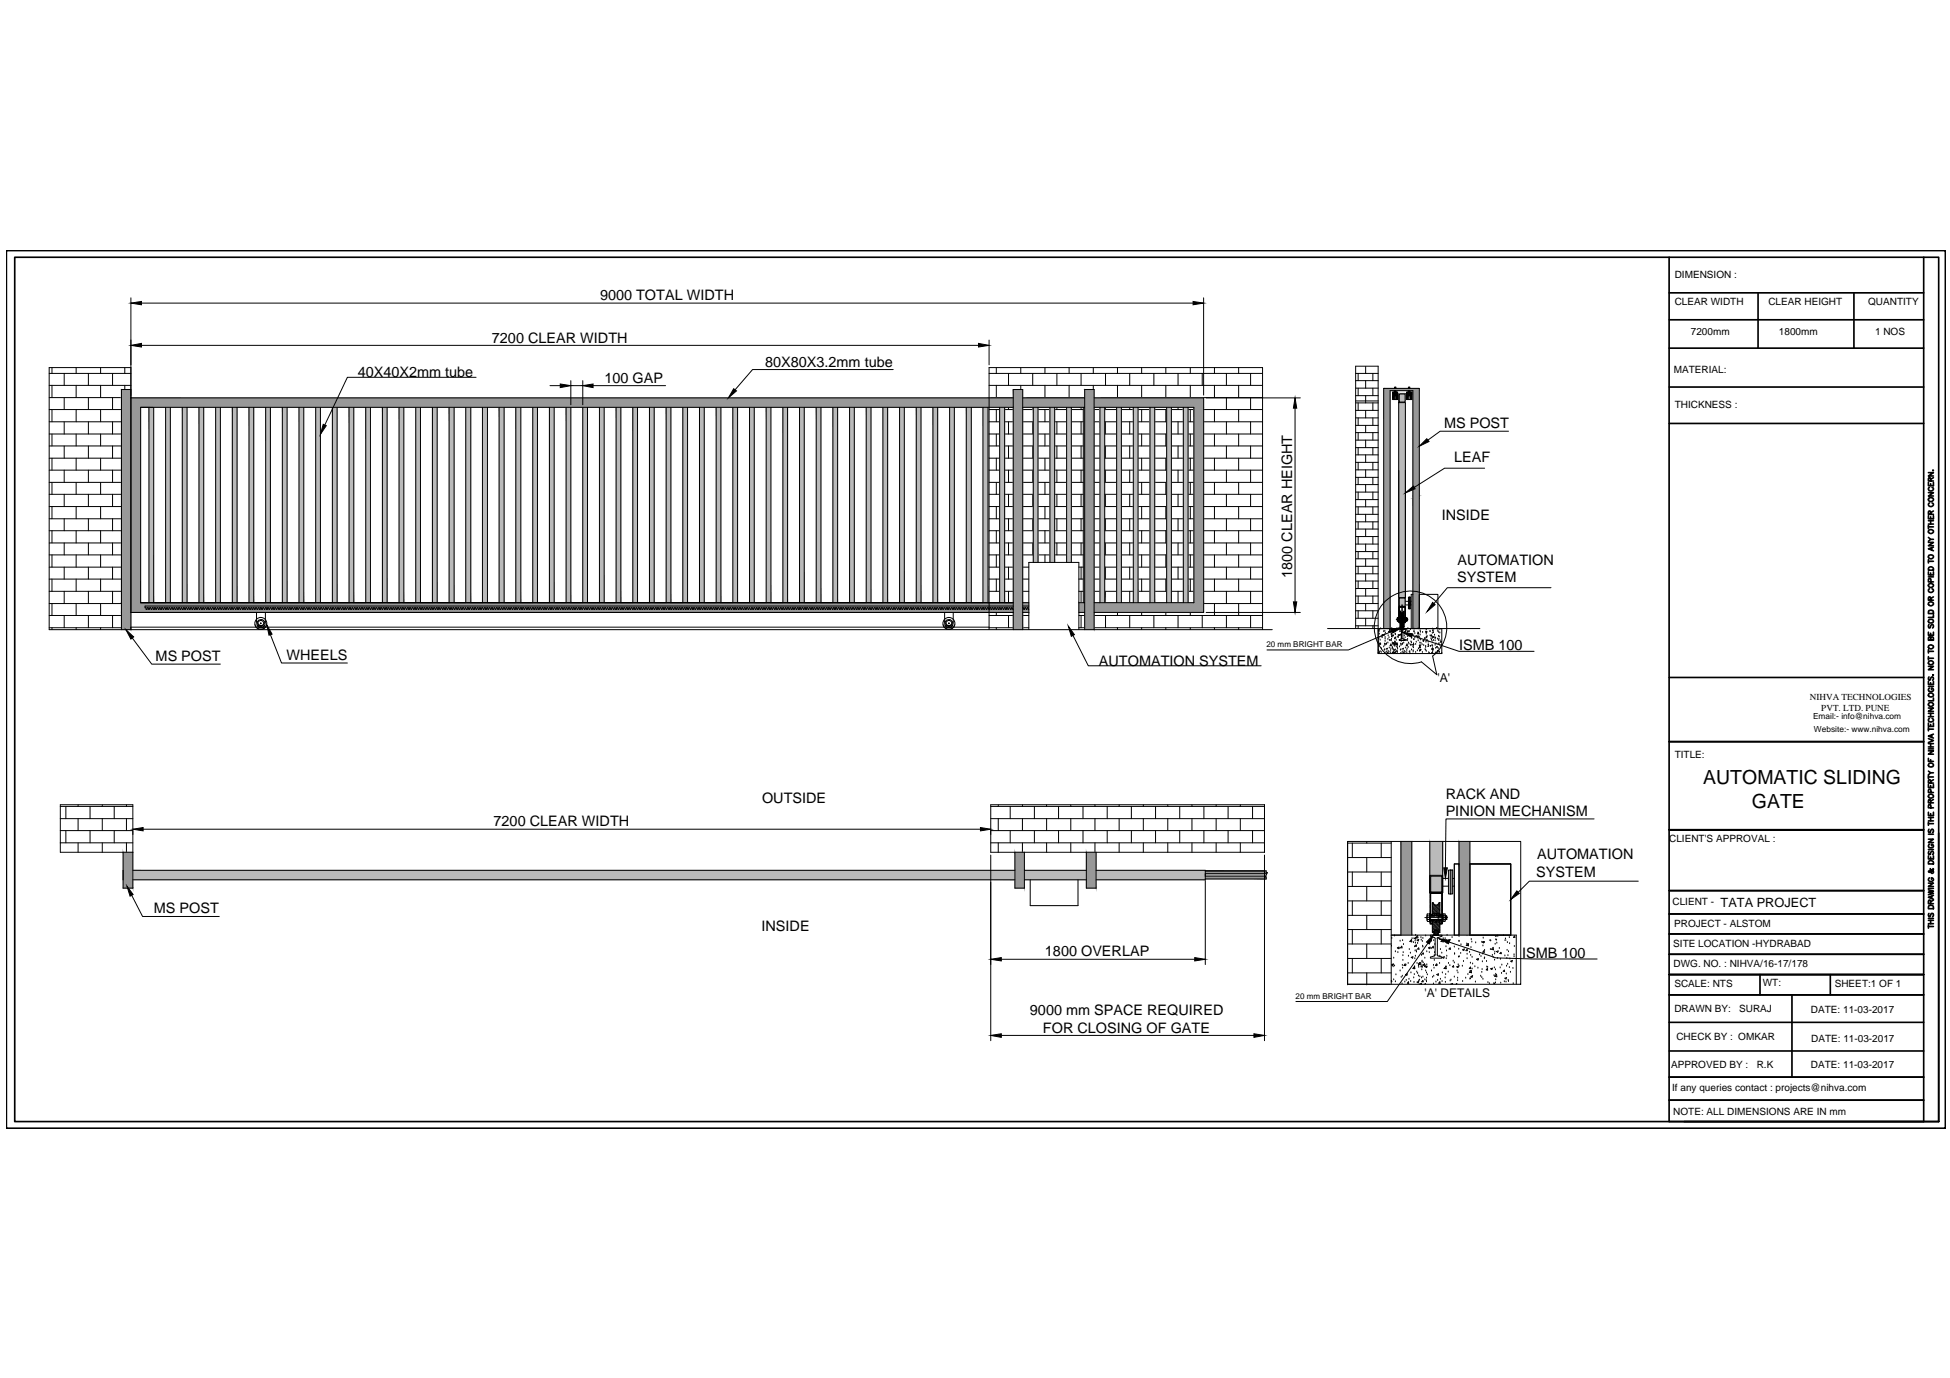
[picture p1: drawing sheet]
<svg xmlns="http://www.w3.org/2000/svg" width="297mm" height="210mm" viewBox="0 0 297 210" stroke-linecap="round" stroke-linejoin="round" font-family="sans-serif">
<defs><g id="words">
<g font-size="3">
<text x="259.5" y="119.5">AUTOMATIC SLIDING</text>
<text x="266.9" y="123">GATE</text>
</g>
<g font-size="2.2">
<text x="91.4" y="45.7">9000 TOTAL WIDTH</text>
<text x="74.9" y="52.2">7200 CLEAR WIDTH</text>
<text x="54.5" y="57.4">40X40X2mm tube</text>
<text x="92.1" y="58.3">100 GAP</text>
<text x="116.5" y="55.9">80X80X3.2mm tube</text>
<text x="220" y="65.3">MS POST</text>
<text x="221.5" y="70.4">LEAF</text>
<text x="219.6" y="79.3">INSIDE</text>
<text x="196.8" y="88" transform="rotate(-90 196.8 88)">1800 CLEAR HEIGHT</text>
<text x="222" y="88.7">SYSTEM</text>
<text x="222" y="86">AUTOMATION</text>
<text x="23.7" y="100.7">MS POST</text>
<text x="43.6" y="100.6">WHEELS</text>
<text x="167.4" y="101.4">AUTOMATION SYSTEM</text>
<text x="222.2" y="99">ISMB 100</text>
<text x="75.2" y="125.9">7200 CLEAR WIDTH</text>
<text x="116.1" y="122.3">OUTSIDE</text>
<text x="220.2" y="121.7">RACK AND</text>
<text x="220.2" y="124.4">PINION MECHANISM</text>
<text x="234.1" y="130.9">AUTOMATION</text>
<text x="234" y="133.5">SYSTEM</text>
<text x="23.5" y="139">MS POST</text>
<text x="116" y="141.8">INSIDE</text>
<text x="159.2" y="145.7">1800 OVERLAP</text>
<text x="231.9" y="145.9">ISMB 100</text>
<text x="156.9" y="154.6">9000 mm SPACE REQUIRED</text>
<text x="158.9" y="157.3">FOR CLOSING OF GATE</text>
</g>
<g font-size="1.9">
<text x="218.9" y="103.8">'A'</text>
<text x="262.1" y="138.2">TATA PROJECT</text>
</g>
<text font-size="1.8" x="217" y="151.9">'A' DETAILS</text>
<g font-size="1.5">
<text x="255.1" y="42.3">DIMENSION :</text>
<text x="255.1" y="46.5">CLEAR WIDTH</text>
<text x="269.4" y="46.5">CLEAR HEIGHT</text>
<text x="284.6" y="46.5">QUANTITY</text>
<text x="257.6" y="51.1">7200mm</text>
<text x="271" y="51.1">1800mm</text>
<text x="285.6" y="51.1">1 NOS</text>
<text x="255" y="56.9">MATERIAL:</text>
<text x="255.1" y="62.1">THICKNESS :</text>
<text x="255.1" y="115.5">TITLE:</text>
<text x="254.3" y="128.3">CLIENT'S APPROVAL :</text>
<text x="254.8" y="137.9">CLIENT -</text>
<text x="255" y="141.2">PROJECT - ALSTOM</text>
<text x="254.9" y="144.2">SITE LOCATION -HYDRABAD</text>
<text x="254.9" y="147.3">DWG. NO. : NIHVA/16-17/178</text>
<text x="255.1" y="150.3">SCALE: NTS</text>
<text x="255.1" y="154.1">DRAWN BY:</text>
<text x="264.9" y="154.1">SURAJ</text>
<text x="268.5" y="150.2">WT:</text>
<text x="275.8" y="154.2">DATE: 11-03-2017</text>
<text x="279.5" y="150.3">SHEET:1 OF 1</text>
<text x="255.4" y="158.5">CHECK BY : OMKAR</text>
<text x="275.9" y="158.7">DATE: 11-03-2017</text>
<text x="254.6" y="162.6">APPROVED BY :</text>
<text x="254.7" y="166.1">If any queries contact : projects@nihva.com</text>
<text x="267.6" y="162.6">R.K</text>
<text x="275.8" y="162.6">DATE: 11-03-2017</text>
<text x="254.9" y="169.8">NOTE: ALL DIMENSIONS ARE IN mm</text>
</g>
<g font-size="1.4">
<text x="275.7" y="106.7">NIHVA TECHNOLOGIES</text>
<text x="277.4" y="108.3">PVT. LTD. PUNE</text>
</g>
<g font-size="1.3">
<text x="276.2" y="109.6">Email:- info@nihva.com</text>
<text x="276.3" y="111.4">Website:- www.nihva.com</text>
</g>
<g font-size="1.2">
<text x="192.9" y="98.6">20 mm BRIGHT BAR</text>
<text x="197.4" y="152.2">20 mm BRIGHT BAR</text>
</g>
</g></defs>
<!-- layer: 0 -->
<g fill="none" stroke="#000" stroke-width=".25">
<path d="M1 38.2h295.3v133.7h-295.3zM2.2 39.2h293.1v131.6h-293.1zM254.3 39.2v131.6h38.7v-131.6M254.3 44.6h38.7M254.3 53h38.7M254.3 48.7h38.7M254.3 59h38.7M267.8 44.6v8.4M282.4 44.6v8.4M254.3 64.5h38.7M293.8 78.6v.4h.7v-.4M293.8 75h.7l-.7 .6h.7"/>
<path d="M293.8 73.5v.5h.7v-.5M293.8 72h.7l-.7 .5h.7M293.8 80v.5M293.8 79.8h.7M293.8 79.3h.7M293.8 75.8a.41 .41 0 0 1 .5 0 .41 .41 0 0 1 .2 .4 .37 .37 0 0 1-.5 .2 .37 .37 0 0 1-.2-.6zM293.9 76.6a.32 .32 0 0 0 0 .5 .32 .32 0 0 0 .4 0 .32 .32 0 0 0 .1-.4l-.1-.1M293.9 74.2a.32 .32 0 0 0 0 .5 .32 .32 0 0 0 .4 0 .32 .32 0 0 0 .1-.4l-.1-.1M294.1 78.3l-.1-.4h-.2v.4h.7M294.1 73.3l-.1-.5h-.2v.5h.7M294.1 73.7v.3M294.1 78.7v.3"/>
<path d="M294.1 79.3v.5M294.5 71.6v.1zM294.5 77.8l-.4 .3M294.5 72.8l-.4 .2M293.8 96.3v.5h.7v-.5M293.8 87.1v.5h.7v-.5M293.8 82.6h.7l-.7 .5h.7M293.8 85.2v.6M293.8 99v.5M293.8 99.2h.7M293.8 87.9h.7M293.8 85.5h.7"/>
<path d="M293.8 81.9l.3 .3M293.8 80.2h.7M293.8 98.4a.38 .38 0 0 1 .4-.1 .38 .38 0 0 1 .3 .4 .37 .37 0 0 1-.5 .1 .37 .37 0 0 1-.2-.4zM293.8 91.8a.38 .38 0 0 1 .4-.1 .38 .38 0 0 1 .3 .4 .37 .37 0 0 1-.5 .2 .37 .37 0 0 1-.2-.5zM293.8 89a.34 .34 0 0 1 .5-.1 .34 .34 0 0 1 0 .5 .34 .34 0 0 1-.4 0 .34 .34 0 0 1-.1-.4zM293.8 80.8a.38 .38 0 0 1 .4-.1 .38 .38 0 0 1 .3 .4 .37 .37 0 0 1-.5 .2 .37 .37 0 0 1-.2-.5zM293.8 95.1v.2v.4l.2-.1 .3-.5 .2 .2-.1 .4M293.8 94.4a.39 .39 0 0 1 .5-.1 .39 .39 0 0 1 .2 .5 .37 .37 0 0 1-.5 .1 .37 .37 0 0 1-.2-.5zM293.8 93a.45 .45 0 0 1 .5 0 .45 .45 0 0 1 .2 .5h-.7zM293.8 86.4a.42 .42 0 0 1 .5 0 .42 .42 0 0 1 .2 .5h-.7zM293.8 84.6a.41 .41 0 0 1 .5 0 .41 .41 0 0 1 .2 .3 .37 .37 0 0 1-.5 .2 .37 .37 0 0 1-.2-.5zM293.9 89.7a.32 .32 0 0 0 0 .4 .32 .32 0 0 0 .4 .1 .32 .32 0 0 0 .1-.5h-.1"/>
<path d="M294.1 97.2l.2-.2 .2 .2v.3h-.7v-.4h.2l.1 .4M294.1 91.4l-.1-.4h-.2v.4h.7M294.1 87.3v.3M294.1 96.5v.3M294.1 88.6v-.4h-.3v.4h.7M294.3 83.4v.4M294.5 93.6v.5h-.7M294.5 83.3l-.7 .3 .7 .3M294.5 82.2h-.4l-.3 .3M294.5 90.9l-.4 .3M254.3 113h38.7M254.3 103.2h38.7"/>
<path d="M293.8 119.5v.5h.7v-.5M293.8 115.5v.5h.7M293.8 114.4h.7l-.7 .5h.7M293.8 112.5l.7 .3-.7 .3M293.8 110.1v.5h.7v-.5M293.8 107.9h.7l-.7 .5h.7M293.8 103.8v.5h.7v-.5M293.8 101.5h.7l-.7 .5h.7M293.8 100v.5M293.8 110.8v.5M293.8 118.1v.5M293.8 118.3h.7"/>
<path d="M293.8 117.5l.3 .2M293.8 114.1h.7M293.8 113.8h.7M293.8 113.3h.7M293.8 111.1h.7M293.8 109.2h.7M293.8 108.7h.7M293.8 104.5h.7M293.8 100.3h.7M293.8 116.3a.36 .36 0 0 1 .5 0 .36 .36 0 0 1 .1 .5 .37 .37 0 0 1-.4 0 .37 .37 0 0 1-.2-.4zM293.8 107.1a.35 .35 0 0 1 .5-.1 .35 .35 0 0 1 .1 .5 .35 .35 0 0 1-.5 .1 .35 .35 0 0 1-.1-.5zM293.8 105.6a.36 .36 0 0 1 .5 0 .36 .36 0 0 1 .1 .5 .37 .37 0 0 1-.4 0 .37 .37 0 0 1-.2-.4z"/>
<path d="M293.8 103.1v.2v.3h.2l.1-.4 .3-.1 .1 .2-.1 .3M293.8 100.7a.37 .37 0 0 1 .6 0 .37 .37 0 0 1 0 .5 .37 .37 0 0 1-.6 0v-.2zM293.9 109.4a.32 .32 0 0 0 0 .5 .32 .32 0 0 0 .4 0 .32 .32 0 0 0 .1-.4l-.1-.1M293.9 104.8a.34 .34 0 0 0 .2 .6 .34 .34 0 0 0 .4-.5l-.3-.1v.2M294.1 119.3l-.1-.5h-.2v.5h.7M294.1 104v.3M294.1 108.7v.5M294.1 110.3v.3M294.1 113.3v.5M294.1 115.7v.3M294.1 119.7v.3M294.3 112v.3"/>
<path d="M294.5 102.8v.1zM294.5 117.7h-.4l-.3 .3M294.5 111.8l-.7 .3 .7 .3M294.5 106.3v.5h-.7M294.5 118.8l-.4 .2M254.3 135.7h38.7M254.3 139.2h38.7M293 126.4h-38.7h38.7M293.8 135.5l.7 .2-.7 .2 .7 .2-.7 .2M293.8 134.5h.7l-.7 .5h.7M293.8 130.4v.4h.7v-.4M293.8 127.8h.7l-.7 .5h.7"/>
<path d="M293.8 123.7v.5h.7v-.5M293.8 125.2v.5M293.8 139.9h.7M293.8 135.3h.7M293.8 129.4h.7M293.8 127.1h.7M293.8 125.5h.7M293.8 125h.7M293.8 124.5h.7M293.8 131.2a.43 .43 0 0 1 .7 .1v.3h-.7zM293.8 139.1v.2v.3h.2l.2-.5 .3 .1v.2l-.1 .2M293.8 138a.43 .43 0 0 1 .5-.1 .43 .43 0 0 1 .2 .5h-.7z"/>
<path d="M293.8 129.7v.2v.3h.2l.2-.5h.2l.1 .2-.1 .3M293.8 126.3v.2v.3h.2l.2-.4 .2-.1 .1 .2-.1 .3M293.8 121.1a.35 .35 0 0 1 .5-.1 .35 .35 0 0 1 .1 .5 .35 .35 0 0 1-.5 0 .35 .35 0 0 1-.1-.4zM293.9 133.7a.32 .32 0 0 0 0 .5 .32 .32 0 0 0 .4 0 .32 .32 0 0 0 .1-.4l-.2-.1v.2M293.9 128.6a.34 .34 0 0 0 .2 .6 .34 .34 0 0 0 .4-.5l-.3-.1v.2M294 132.3v.1a.49 .49 0 0 1 .5 .6h-.2l-.3-.3h-.2v.2l.2-.1 .5-.4-.1-.1M294.1 137.7l-.1-.6h-.1l-.1 .6h.7M294.1 122.3l-.1-.5h-.2v.5h.7M294.1 123.9v.3M294.1 124.5v.5M294.1 130.5v.3M294.1 123v-.4h-.3v.4h.7"/>
<path d="M294.1 120.7v-.4h-.3v.4h.7M294.3 136.5v.3M294.5 136.4l-.7 .3 .7 .3M294.5 137.1l-.4 .3M294.5 121.8l-.4 .2M295.3 126.9v43.9h-38.8M254.3 142.3h38.7M254.3 145.4h38.7M254.3 151.5h38.7M254.3 155.7h38.7M268.1 148.4v3.1M273 151.5v12.6"/>
<path d="M278.8 148.4v3.1M293 148.4h-38.7h38.7M293.8 141.1h.7M293.8 140.9v.5M293.8 140.7h.7M293.8 140.2h.7M294.1 140.2v.5M254.3 164.1h38.7M254.3 167.6h38.7M254.3 160.1h38.7"/>
</g>
<g fill="none" stroke="#000" stroke-width=".15">
<path d="M7.5 56.9h12.4M7.5 58.7h12.4M7.9 56v.9M7.9 58.7v1.9M9.8 56.9v1.8M11.6 56v.9M11.6 58.7v1.9M13.5 56.9v1.8M15.3 56v.9M15.3 58.7v1.9M17.1 56.9v1.8M19 56v.9"/>
<path d="M19 58.7v.6M19.9 56h-12.4v39.9h186.3M19.9 45.4v50.5M19.9 59.3h-1.4v36.6M21.5 52.6h127.6M21.5 46.2h160.2M72.5 57.5h-19.6l-3.4 7.2M83.8 58.7h1.5M87 58v3.7M87 58.7h1.8M88.8 58v3.7M90.3 58.7h11.1"/>
<path d="M136.1 56.3h-21.5l-2.6 3.1M150.7 56.9h41.6M150.7 58.7h41.6M150.7 51.8v3.8M151.8 56v.9M151.8 58.7v1.9M153.6 56.9v1.8M155.5 56v.9M155.5 58.7v.6M157.3 56.9v1.8M159.2 56v.9M159.2 58.7v1.9"/>
<path d="M161 56.9v1.8M162.9 56v.9M162.9 58.7v1.9M164.7 56.9v1.8M166.5 56v.9M166.5 58.7v.6M168.4 56.9v1.8M170.2 56v.9M170.2 58.7v1.9M172.1 56.9v1.8M173.9 56v.9M173.9 58.7v1.9"/>
<path d="M175.8 56.9v1.8M177.6 56v.9M177.6 58.7v1.9M179.5 56.9v1.8M181.3 56v.9M181.3 58.7v1.9M183.1 56.9v1.8M183.3 45.4v14.8M185 56v.9M185 58.7v1.9M186.8 56.9v1.8M188.7 56v.9"/>
<path d="M188.7 58.7v1.9M190.5 56.9v1.8M206.5 56.9h3.4M206.5 58h3.4M206.5 59.1h3.4M206.9 56.9v1.1M206.9 59.1v1.2M208 55.8v1.1M208 58v1.1M209.1 56.9v1.1M209.1 59.1v1.2M210.8 59.2v36.5"/>
<path d="M212.4 59.7v1.2M212.4 59.5h.2v.2h-.2zM212.4 59h.2v.2h-.2zM212.4 59.8h.2zM212.4 59.8h.2v.3M212.4 59.8v.3M212.6 59.7v1.2M214.5 59.7v1.2M214.5 59.5h.3v.2h-.3zM214.5 59h.3v.2h-.3zM214.5 59.8h.3M214.5 59.8v.3"/>
<path d="M214.8 59.8v.3M214.8 59.7v1.2M216.2 59.2v36.5M7.5 60.6h11M7.5 62.4h11M7.5 64.2h11M7.5 66.1h11M7.5 67.9h11M7.5 69.8h11M7.5 71.6h11M7.5 73.5h11M7.5 75.3h11"/>
<path d="M7.5 77.2h11M7.5 79h11M7.9 62.4v1.8M7.9 66.1v1.8M7.9 69.8v1.8M7.9 73.5v1.8M7.9 77.2v1.8M9.8 60.6v1.8M9.8 64.2v1.9M9.8 67.9v1.9M9.8 71.6v1.9M9.8 75.3v1.9"/>
<path d="M9.8 79v1.8M11.6 62.4v1.8M11.6 66.1v1.8M11.6 69.8v1.8M11.6 73.5v1.8M11.6 77.2v1.8M13.5 60.6v1.8M13.5 64.2v1.9M13.5 67.9v1.9M13.5 71.6v1.9M13.5 75.3v1.9M13.5 79v1.8"/>
<path d="M15.3 62.4v1.8M15.3 66.1v1.8M15.3 69.8v1.8M15.3 73.5v1.8M15.3 77.2v1.8M17.1 60.6v1.8M17.1 64.2v1.9M17.1 67.9v1.9M17.1 71.6v1.9M17.1 75.3v1.9M17.1 79v1.8M19.9 60.6h134.4"/>
<path d="M22.7 62v29.8M23.4 62v29.8M25.2 62v29.8M26 62v29.8M27.8 62v29.8M28.5 62v29.8M30.3 62v29.8M31 62v29.8M32.9 62v29.8M33.6 62v29.8M35.4 62v29.8M36.1 62v29.8"/>
<path d="M37.9 62v29.8M38.7 62v29.8M40.5 62v29.8M41.2 62v29.8M43 62v29.8M43.7 62v29.8M45.6 62v29.8M46.3 62v29.8M48.1 62v29.8M48.8 62v29.8M50.6 62v29.8M51.4 62v29.8"/>
<path d="M53.2 62v29.8M53.9 62v29.8M55.7 62v29.8M56.4 62v29.8M58.3 62v29.8M59 62v29.8M60.8 62v29.8M61.5 62v29.8M63.3 62v29.8M64.1 62v29.8M65.9 62v29.8M66.6 62v29.8"/>
<path d="M68.4 62v29.8M69.2 62v29.8M71 62v29.8M71.7 62v29.8M73.5 62v29.8M74.3 62v29.8M76 62v29.8M76.8 62v29.8M78.6 62v29.8M79.3 62v29.8M81.2 62v29.8M81.9 62v29.8"/>
<path d="M83.7 62v29.8M84.4 62v29.8M86.2 62v29.8M87 62v29.8M88.8 62v29.8M89.5 62v29.8M91.3 62v29.8M92 62v29.8M93.9 62v29.8M94.6 62v29.8M96.4 62v29.8M97.1 62v29.8"/>
<path d="M98.9 62v29.8M99.7 62v29.8M101.5 62v29.8M102.2 62v29.8M104 62v29.8M104.7 62v29.8M106.6 62v29.8M107.3 62v29.8M109.1 62v29.8M109.8 62v29.8M111.6 62v29.8M112.4 62v29.8"/>
<path d="M114.2 62v29.8M114.9 62v29.8M116.7 62v29.8M117.4 62v29.8M119.3 62v29.8M120 62v29.8M121.8 62v29.8M122.5 62v29.8M124.3 62v29.8M125.1 62v29.8M126.9 62v29.8M127.6 62v29.8"/>
<path d="M129.4 62v29.8M130.1 62v29.8M132 62v29.8M132.7 62v29.8M134.5 62v29.8M135.2 62v29.8M137 62v29.8M137.8 62v29.8M139.6 62v29.8M140.3 62v29.8M142.1 62v29.8M142.8 62v29.8"/>
<path d="M144.7 62v29.8M145.4 62v29.8M147.2 62v29.8M148 62v29.8M149.7 62v29.8M150.5 62v29.8M150.7 60.6h3.6M150.7 62.4h1.6M150.7 64.2h1.6M150.7 66.1h1.6M150.7 67.9h1.6M150.7 69.8h1.6"/>
<path d="M150.7 71.6h1.6M150.7 73.5h1.6M150.7 75.3h1.6M150.7 77.2h1.6M150.7 79h1.6M151.8 62.4v1.8M151.8 66.1v1.8M151.8 69.8v1.8M151.8 73.5v1.8M151.8 77.2v1.8M152.3 62v29.8M153 62.4h1.3"/>
<path d="M153 64.2h1.3M153 66.1h1.3M153 67.9h1.3M153 69.8h1.3M153 71.6h1.3M153 73.5h1.3M153 75.3h1.3M153 77.2h1.3M153 79h1.3M153 62v29.8M153.6 60.6h.1M153.6 62v.4"/>
<path d="M153.6 64.2v1.9M153.6 67.9v1.9M153.6 71.6v1.9M153.6 75.3v1.9M153.6 79v1.8M154.3 62h-132.9v29.8h132.9M155.8 60.6h9.4M155.8 62.4h1.6M155.8 64.2h1.6M155.8 66.1h1.6M155.8 67.9h1.6M155.8 69.8h1.6"/>
<path d="M155.8 71.6h1.6M155.8 73.5h1.6M155.8 75.3h1.6M155.8 77.2h1.6M155.8 79h1.6M155.8 62h9.4M157.3 60.6h.1M157.3 62v.4M157.3 64.2v1.9M157.3 67.9v1.9M157.3 71.6v1.9M157.3 75.3v1.9"/>
<path d="M157.3 79v1.8M157.4 62v23.7M158.1 62.4h1.8M158.1 64.2h1.8M158.1 66.1h1.8M158.1 67.9h1.8M158.1 69.8h1.8M158.1 71.6h1.8M158.1 73.5h1.8M158.1 75.3h1.8M158.1 77.2h1.8M158.1 79h1.8"/>
<path d="M158.1 62v23.7M159.2 62.4v1.8M159.2 66.1v1.8M159.2 69.8v1.8M159.2 73.5v1.8M159.2 77.2v1.8M159.9 62v23.7M160.7 62.4h1.8M160.7 64.2h1.8M160.7 66.1h1.8M160.7 67.9h1.8M160.7 69.8h1.8"/>
<path d="M160.7 71.6h1.8M160.7 73.5h1.8M160.7 75.3h1.8M160.7 77.2h1.8M160.7 79h1.8M160.7 62v23.7M161 60.6h.1M161 62v.4M161 64.2v1.9M161 67.9v1.9M161 71.6v1.9M161 75.3v1.9"/>
<path d="M161 79v1.8M162.5 62v23.7M163.2 62.4h1.8M163.2 64.2h1.8M163.2 66.1h1.8M163.2 67.9h1.8M163.2 69.8h1.8M163.2 71.6h1.8M163.2 73.5h1.8M163.2 75.3h1.8M163.2 77.2h1.8M163.2 79h1.8"/>
<path d="M163.2 62v23.7M164.7 60.6h.1M164.7 62v.4M164.7 64.2v1.9M164.7 67.9v1.9M164.7 71.6v1.9M164.7 75.3v1.9M164.7 79v1.8M165 62v29.8M166.7 60.6h25.6M166.7 62.4h.9M166.7 64.2h.9"/>
<path d="M166.7 66.1h.9M166.7 67.9h.9M166.7 69.8h.9M166.7 71.6h.9M166.7 73.5h.9M166.7 75.3h.9M166.7 77.2h.9M166.7 79h.9M166.7 60.6h16.6v32.7h-16.6M166.7 62h15.2v29.8h-15.2M167.6 62v29.8M168.3 62.4h1.8"/>
<path d="M168.3 64.2h1.8M168.3 66.1h1.8M168.3 67.9h1.8M168.3 69.8h1.8M168.3 71.6h1.8M168.3 73.5h1.8M168.3 75.3h1.8M168.3 77.2h1.8M168.3 79h1.8M168.3 62v29.8M168.4 60.6h.1M168.4 62v.4"/>
<path d="M168.4 64.2v1.9M168.4 67.9v1.9M168.4 71.6v1.9M168.4 75.3v1.9M168.4 79v1.8M170.1 62v29.8M170.8 62.4h1.8M170.8 64.2h1.8M170.8 66.1h1.8M170.8 67.9h1.8M170.8 69.8h1.8M170.8 71.6h1.8"/>
<path d="M170.8 73.5h1.8M170.8 75.3h1.8M170.8 77.2h1.8M170.8 79h1.8M170.8 62v29.8M172.1 60.6h.1M172.1 62v.4M172.1 64.2v1.9M172.1 67.9v1.9M172.1 71.6v1.9M172.1 75.3v1.9M172.1 79v1.8"/>
<path d="M172.6 62v29.8M173.4 62.4h1.8M173.4 64.2h1.8M173.4 66.1h1.8M173.4 67.9h1.8M173.4 69.8h1.8M173.4 71.6h1.8M173.4 73.5h1.8M173.4 75.3h1.8M173.4 77.2h1.8M173.4 79h1.8M173.4 62v29.8"/>
<path d="M173.9 62.4v1.8M173.9 66.1v1.8M173.9 69.8v1.8M173.9 73.5v1.8M173.9 77.2v1.8M175.2 62v29.8M175.8 60.6h.1M175.9 62.4h1.8M175.9 64.2h1.8M175.9 66.1h1.8M175.9 67.9h1.8M175.9 69.8h1.8"/>
<path d="M175.9 71.6h1.8M175.9 73.5h1.8M175.9 75.3h1.8M175.9 77.2h1.8M175.9 79h1.8M175.9 62v29.8M177.6 62.4v1.8M177.6 66.1v1.8M177.6 69.8v1.8M177.6 73.5v1.8M177.6 77.2v1.8M177.7 62v29.8"/>
<path d="M178.4 62.4h1.9M178.4 64.2h1.9M178.4 66.1h1.9M178.4 67.9h1.9M178.4 69.8h1.9M178.4 71.6h1.9M178.4 73.5h1.9M178.4 75.3h1.9M178.4 77.2h1.9M178.4 79h1.9M178.4 62v29.8M179.5 60.6h.1"/>
<path d="M179.5 62v.4M179.5 64.2v1.9M179.5 67.9v1.9M179.5 71.6v1.9M179.5 75.3v1.9M179.5 79v1.8M180.3 62v29.8M181 62.4h.9M181 64.2h.9M181 66.1h.9M181 67.9h.9M181 69.8h.9"/>
<path d="M181 71.6h.9M181 73.5h.9M181 75.3h.9M181 77.2h.9M181 79h.9M181 62v29.8M181.3 62.4v1.8M181.3 66.1v1.8M181.3 69.8v1.8M181.3 73.5v1.8M181.3 77.2v1.8M183.1 60.6h.1"/>
<path d="M183.3 62.4h9M183.3 64.2h9M183.3 66.1h9M183.3 67.9h9M183.3 69.8h9M183.3 71.6h9M183.3 73.5h9M183.3 75.3h9M183.3 77.2h9M183.3 79h9M183.7 60.6h14.4M185 62.4v1.8"/>
<path d="M185 66.1v1.8M185 69.8v1.8M185 73.5v1.8M185 77.2v1.8M186.8 60.6v1.8M186.8 64.2v1.9M186.8 67.9v1.9M186.8 71.6v1.9M186.8 75.3v1.9M186.8 79v1.8M188.7 62.4v1.8M188.7 66.1v1.8"/>
<path d="M188.7 69.8v1.8M188.7 73.5v1.8M188.7 77.2v1.8M190.5 60.6v1.8M190.5 64.2v1.9M190.5 67.9v1.9M190.5 71.6v1.9M190.5 75.3v1.9M190.5 79v1.8M197.3 62.2v29.5M206.5 60.3h3.4M206.5 61.4h3.4"/>
<path d="M206.5 62.5h3.4M206.5 63.7h3.4M206.5 64.8h3.4M206.5 65.9h3.4M206.5 67h3.4M206.5 68.2h3.4M206.5 69.3h3.4M206.5 70.4h3.4M206.5 71.6h3.4M206.5 72.7h3.4M206.5 73.8h3.4M206.5 75h3.4"/>
<path d="M206.5 76.1h3.4M206.5 77.2h3.4M206.5 78.3h3.4M206.5 79.5h3.4M206.5 61.1h3.4M206.9 61.4v1.1M206.9 63.7v1.1M206.9 65.9v1.1M206.9 68.2v1.1M206.9 70.4v1.2M206.9 72.7v1.1M206.9 75v1.1"/>
<path d="M206.9 77.2v1.1M206.9 79.5v1.1M208 60.3v1.1M208 62.5v1.2M208 64.8v1.1M208 67v1.2M208 69.3v1.1M208 71.6v1.1M208 73.8v1.2M208 76.1v1.1M208 78.3v1.2M209.1 61.4v1.1"/>
<path d="M209.1 63.7v1.1M209.1 65.9v1.1M209.1 68.2v1.1M209.1 70.4v1.2M209.1 72.7v1.1M209.1 75v1.1M209.1 77.2v1.1M209.1 79.5v1.1M212.3 60h.1M212.3 60v.3h.4v-.3M212.3 60.1h.4M212.4 60.2l.2 .1"/>
<path d="M212.4 60.1h.2M212.4 60.1v.2M212.5 60.1v.2M212.6 60.1v.2M212.6 60h.1M212.7 60h.1M213.1 61.3h1v29.7h-1zM213.1 71.7v22.4M214.1 71.7v22.4M214.5 60h.1M214.5 60v.3h.3v-.3M214.5 60.1h.3"/>
<path d="M214.5 60.2h.3M214.5 60.1v.2M214.6 60.1v-.3h.2l-.1 .3M214.6 60.1v.2M214.7 60.1v.2M214.8 60.1v.2M214.8 60h.1M226.1 71.3h-6.1l-4.6 2.9M229.8 65.7h-10.4l-1.9 1.3M7.5 95.6h11M7.5 80.8h11M7.5 82.7h11"/>
<path d="M7.5 84.5h11M7.5 86.4h11M7.5 88.2h11M7.5 90.1h11M7.5 91.9h11M7.5 93.8h11M7.9 80.8v1.9M7.9 84.5v1.9M7.9 88.2v1.9M7.9 91.9v1.9M7.9 95.6v.3M9.8 82.7v1.8"/>
<path d="M9.8 86.4v1.8M9.8 90.1v1.8M9.8 93.8v1.8M11.6 80.8v1.9M11.6 84.5v1.9M11.6 88.2v1.9M11.6 91.9v1.9M11.6 95.6v.3M13.5 82.7v1.8M13.5 86.4v1.8M13.5 90.1v1.8M13.5 93.8v1.8"/>
<path d="M15.3 80.8v1.9M15.3 84.5v1.9M15.3 88.2v1.9M15.3 91.9v1.9M15.3 95.6v.3M17.1 82.7v1.8M17.1 86.4v1.8M17.1 90.1v1.8M17.1 93.8v1.8M19.9 93.3h134.4M19.9 95.5h130.8M20.2 97.2l2.9 4h10.5"/>
<path d="M38.8 95.2a.91 .91 0 0 0 .9 .7 .91 .91 0 0 0 .9-.7M39.1 93.3v1.5l.5 .5h.4l.4-.5v-1.5M39.2 94.9l-.1 .1M39.2 95.1v.2M39.2 95.2v.2M39.2 94.7v.2M39.2 95.3l.2 .1M39.3 94.6l-.1 .1M39.3 95.4l.1 .1M39.3 95.2a.44 .44 0 0 0 .4 .2 .44 .44 0 0 0 .4-.2M39.4 95.5l.1 .1M39.4 94.5l-.1 .1"/>
<path d="M39.5 95.5l.1 .1M39.5 94.4h.1M39.5 95.6h.2M39.6 95.6h.2M39.6 94.4h.1M39.8 94.3l.1 .1M39.9 94.4h.1M40 95.6h-.2M40 95.5v.1M40.1 94.5l.1 .1M40.1 95.5l-.1 .1M40.2 94.6l.1 .1"/>
<path d="M40.3 94.7v.1M40.3 95.2l-.2 .3M40.3 94.9l.1 .1M40.4 95.1l-.1 .2M41.2 96.7l1.7 4.3h10M143.7 95.2a.91 .91 0 0 0 .8 .7 .91 .91 0 0 0 .9-.7M143.9 93.3v1.5l.5 .5h.3l.5-.5v-1.5M143.9 94.9v.1M143.9 95.2l.1 .1M143.9 95.1l.1 .1M144 95.2v.2M144 94.7l-.1 .2"/>
<path d="M144 95.3l.1 .1M144.1 94.6l-.1 .1M144.1 95.4l.1 .1M144.1 95.2a.44 .44 0 0 0 .4 .2 .44 .44 0 0 0 .4-.2M144.2 95.5l.1 .1M144.2 94.5l-.1 .1M144.2 94.4h.2M144.3 95.5l.1 .1M144.4 95.6h.2M144.4 94.4h.1M144.6 95.6h.1M144.6 94.3l.1 .1"/>
<path d="M144.7 94.4h.1M144.8 95.6h-.1M144.8 95.5l-.1 .1M144.9 94.5v.1M144.9 95.5l-.1 .1M145 95.4l-.1 .1M145 94.6l.1 .1M145 95.4h-.1M145.1 94.7v.1M145.2 95.2l-.2 .2M145.2 94.9v.1M145.2 95.1l-.1 .1"/>
<path d="M150.7 95.6h3.6M150.7 80.8h1.6M150.7 82.7h1.6M150.7 84.5h1.6M150.7 86.4h1.6M150.7 88.2h1.6M150.7 90.1h1.6M150.7 93.8h3.6M150.7 95.9v-39.9h41.6v39.9M151.8 80.8v1.9M151.8 84.5v1.9M151.8 88.2v1.9"/>
<path d="M151.8 93.3v.5M151.8 95.6v.3M153 80.8h1.3M153 82.7h1.3M153 84.5h1.3M153 86.4h1.3M153 88.2h1.3M153 90.1h1.3M153.6 82.7v1.8M153.6 86.4v1.8M153.6 90.1v1.7M153.6 93.8v1.8"/>
<path d="M154.3 95.9v-36.6h1.5v36.6M154.3 92.3h-132.2v.3h.1l.1 .2h.1v-.2h.2v.2l.2-.2h.1l.1 .2 .2-.2h.1l.1 .2h.1v-.2h.2v.2l.2-.2h.1l.1 .2 .2-.2 .2 .2h.1v-.2h.2v.2l.2-.2h.1l.1 .2 .2-.2 .2 .2h.1v-.2h.2l.1 .2 .1-.2h.1l.1 .2 .2-.2 .2 .2h.1v-.2h.2l.1 .2 .1-.2h.1l.1 .2 .2-.2 .2 .2h.1v-.2h.2l.1 .2 .1-.2h.1l.1 .2 .2-.2 .2 .2 .1-.2h.2l.1 .2 .1-.2h.1l.1 .2h.1l.1-.2 .2 .2 .1-.2h.2l.1 .2 .1-.2h.1l.1 .2h.1l.1-.2 .2 .2 .1-.2h.2l.1 .2 .1-.2h.2v.2h.1l.1-.2 .2 .2 .1-.2h.2l.1 .2 .1-.2h.2v.2h.1l.1-.2 .2 .2 .1-.2h.2l.1 .2 .1-.2h.2v.2h.1l.1-.2 .2 .2 .1-.2h.2l.1 .2 .1-.2h.2v.2h.1l.1-.2h.1l.1 .2 .1-.2h.2l.1 .2 .1-.2h.2v.2h.1l.1-.2h.1l.1 .2 .1-.2h.2l.1 .2 .1-.2h.2v.2h.1l.1-.2h.1l.1 .2 .1-.2h.2l.1 .2 .1-.2h.2v.2h.1l.1-.2h.1l.1 .2 .1-.2h.2l.1 .2 .1-.2h.2v.2h.1l.1-.2h.1l.1 .2 .1-.2h.2l.1 .2 .1-.2h.2v.2h.1l.1-.2h.1l.1 .2 .1-.2h.2l.1 .2 .1-.2h.2v.2h.1l.1-.2h.1l.1 .2 .1-.2h.2l.1 .2 .1-.2h.2v.2h.1l.1-.2h.1l.1 .2 .1-.2h.2l.1 .2 .1-.2h.2v.2h.1l.1-.2h.1l.1 .2 .2-.2h.1l.1 .2 .1-.2h.2v.2h.1l.1-.2h.1l.1 .2 .2-.2h.1l.1 .2 .1-.2 .2 .2h.1l.1-.2h.1l.1 .2 .2-.2h.1l.1 .2 .1-.2 .2 .2h.1l.1-.2h.1l.1 .2 .2-.2h.1l.1 .2 .1-.2 .2 .2h.1l.1-.2h.1l.1 .2 .2-.2h.1l.1 .2 .1-.2 .2 .2h.1l.1-.2h.1l.1 .2 .2-.2h.1l.1 .2 .1-.2 .2 .2h.1l.1-.2h.1l.1 .2 .2-.2h.1v.2h.2v-.2l.2 .2 .2-.2h.1l.1 .2 .2-.2h.1v.2h.2v-.2l.2 .2 .2-.2h.1l.1 .2 .2-.2h.1v.2h.2v-.2l.2 .2 .2-.2h.1l.1 .2 .2-.2h.1v.2h.2v-.2l.2 .2 .2-.2h.1l.1 .2 .2-.2h.1v.2h.2v-.2l.2 .2 .2-.2h.1l.1 .2 .2-.2h.1v.2h.2v-.2h.1l.1 .2 .2-.2h.1l.1 .2 .2-.2h.1v.2h.2v-.2h.1l.1 .2 .2-.2h.1l.1 .2 .2-.2h.1v.2h.2v-.2h.1l.1 .2 .2-.2h.1l.1 .2 .2-.2h.1v.2h.2v-.2h.1l.1 .2 .2-.2h.1l.1 .2 .2-.2h.1v.2h.2v-.2h.1l.1 .2 .2-.2h.1l.1 .2 .2-.2h.1v.2h.2v-.2h.1l.1 .2 .2-.2h.1l.1 .2 .2-.2h.1v.2h.2v-.2h.1l.1 .2 .2-.2h.1l.1 .2 .2-.2h.1v.2h.2v-.2h.1l.1 .2 .2-.2h.1l.1 .2 .2-.2h.1v.2h.2v-.2h.1l.1 .2 .2-.2h.1l.1 .2 .2-.2h.1v.2h.2v-.2h.1l.1 .2 .2-.2h.1l.1 .2 .2-.2 .1 .2h.2v-.2h.1l.1 .2 .2-.2h.1l.1 .2 .2-.2 .1 .2h.2v-.2h.1l.1 .2 .2-.2h.1l.1 .2 .2-.2 .1 .2h.2v-.2h.1l.1 .2 .2-.2h.1l.1 .2 .2-.2 .1 .2h.2v-.2h.1l.1 .2 .2-.2h.1l.1 .2 .2-.2 .1 .2h.2v-.2h.1l.1 .2 .2-.2h.1l.1 .2h.1l.1-.2 .1 .2 .2-.2h.1l.1 .2 .2-.2h.1l.1 .2h.1l.1-.2 .1 .2 .2-.2h.1l.1 .2 .2-.2h.1l.1 .2h.1l.1-.2 .1 .2 .2-.2h.1l.1 .2 .2-.2h.1l.1 .2h.1l.1-.2 .1 .2 .2-.2h.1l.1 .2 .2-.2h.1l.1 .2h.1l.1-.2 .1 .2 .2-.2h.1l.1 .2 .2-.2h.1l.1 .2h.1v-.2h.2v.2l.2-.2h.1l.1 .2 .2-.2h.1l.1 .2h.1v-.2h.2v.2l.2-.2h.1l.1 .2 .2-.2h.1l.1 .2h.1v-.2h.2v.2l.2-.2h.1l.1 .2 .2-.2h.1l.1 .2h.1v-.2h.2v.2l.2-.2h.1l.1 .2 .2-.2h.1l.1 .2h.1v-.2h.2v.2l.2-.2h.1l.1 .2 .2-.2h.1l.1 .2h.1v-.2h.2v.2l.2-.2h.1l.1 .2 .2-.2h.1l.1 .2h.1v-.2h.2v.2l.2-.2h.1l.1 .2 .2-.2h.1l.1 .2h.1v-.2h.2v.2l.2-.2h.1l.1 .2 .2-.2h.1l.1 .2h.1v-.2h.2v.2l.2-.2h.1l.1 .2 .2-.2h.1l.1 .2h.1v-.2h.2v.2l.2-.2h.1l.1 .2 .2-.2 .2 .2h.1v-.2h.2v.2l.2-.2h.1l.1 .2 .2-.2 .2 .2h.1v-.2h.2v.2l.2-.2h.1l.1 .2 .2-.2 .2 .2h.1v-.2h.2v.2l.2-.2h.1l.1 .2 .2-.2 .2 .2h.1v-.2h.2v.2l.2-.2h.1l.1 .2 .2-.2 .2 .2h.1v-.2h.2v.2l.2-.2h.1l.1 .2h.1l.1-.2 .2 .2 .1-.2h.2l.1 .2 .1-.2h.1l.1 .2h.1l.1-.2 .2 .2 .1-.2h.2l.1 .2 .1-.2h.1l.1 .2h.1l.1-.2 .2 .2 .1-.2h.2l.1 .2 .1-.2h.1l.1 .2h.1l.1-.2 .2 .2 .1-.2h.2l.1 .2 .1-.2h.1l.1 .2h.1l.1-.2 .2 .2 .1-.2h.2l.1 .2 .1-.2h.1l.1 .2h.1l.1-.2h.1l.1 .2 .1-.2h.2l.1 .2 .1-.2h.1l.1 .2h.1l.1-.2h.1l.1 .2 .1-.2h.2l.1 .2 .1-.2h.2v.2h.1l.1-.2h.1l.1 .2 .1-.2h.2l.1 .2 .1-.2h.2v.2h.1l.1-.2h.1l.1 .2 .1-.2h.2l.1 .2 .1-.2h.2v.2h.1l.1-.2h.1l.1 .2 .1-.2h.2l.1 .2 .1-.2h.2v.2h.1l.1-.2h.1l.1 .2 .1-.2h.2l.1 .2 .1-.2h.2v.2h.1l.1-.2h.1l.1 .2 .1-.2h.2l.1 .2 .1-.2h.2v.2h.1l.1-.2h.1l.1 .2 .1-.2h.2l.1 .2 .1-.2h.2v.2h.1l.1-.2h.1l.1 .2 .1-.2h.2l.1 .2 .1-.2h.2v.2h.1l.1-.2h.1l.1 .2 .1-.2h.2l.1 .2 .1-.2 .2 .2h.1l.1-.2h.1l.1 .2 .1-.2h.2l.1 .2 .1-.2 .2 .2h.1l.1-.2h.1l.1 .2 .1-.2h.2l.1 .2 .1-.2 .2 .2h.1l.1-.2h.1l.1 .2 .1-.2h.2l.1 .2 .1-.2 .2 .2h.1l.1-.2h.1l.1 .2 .2-.2h.1l.1 .2 .1-.2 .2 .2h.1l.1-.2h.1l.1 .2 .2-.2h.1v.2h.1l.1-.2 .2 .2 .2-.2h.1l.1 .2 .2-.2h.1v.2h.1l.1-.2 .2 .2 .2-.2h.1l.1 .2 .2-.2h.1v.2h.1l.1-.2 .2 .2 .2-.2h.1l.1 .2 .2-.2h.1v.2h.1l.1-.2 .2 .2 .2-.2h.1l.1 .2 .2-.2h.1v.2h.2v-.2l.2 .2 .2-.2h.1l.1 .2 .2-.2h.1v.2h.2v-.2h.1l.1 .2 .2-.2h.1l.1 .2 .2-.2h.1v.2h.2v-.2h.1l.1 .2 .2-.2h.1l.1 .2 .2-.2h.1v.2h.2v-.2h.1l.1 .2 .2-.2h.1l.1 .2 .2-.2h.1v.2h.2v-.2h.1l.1 .2 .2-.2h.1l.1 .2 .2-.2h.1v.2h.2v-.2h.1l.1 .2 .2-.2h.1l.1 .2 .2-.2h.1v.2h.2v-.2h.1l.1 .2 .2-.2h.1l.1 .2 .2-.2h.1v.2h.2v-.2h.1l.1 .2 .2-.2h.1l.1 .2 .2-.2h.1v.2h.2v-.2h.1l.1 .2 .2-.2h.1l.1 .2 .2-.2h.1v.2h.2v-.2h.1l.1 .2 .2-.2h.1l.1 .2 .2-.2h.1v.2h.2v-.2h.1l.1 .2 .2-.2h.1l.1 .2 .2-.2 .1 .2h.2v-.2h.1l.1 .2 .2-.2h.1l.1 .2 .2-.2 .1 .2h.2v-.2h.1l.1 .2 .2-.2h.1l.1 .2 .2-.2 .1 .2h.2v-.2h.1l.1 .2 .2-.2h.1l.1 .2 .2-.2 .1 .2h.2v-.2h.1l.1 .2 .2-.2h.1l.1 .2 .2-.2 .1 .2h.2v-.2h.1l.1 .2 .2-.2h.1l.1 .2h.1l.1-.2 .1 .2 .2-.2h.1l.1 .2 .2-.2h.1l.1 .2h.1l.1-.2 .1 .2 .2-.2h.1l.1 .2 .2-.2h.1l.1 .2h.1l.1-.2 .1 .2 .2-.2h.1l.1 .2 .2-.2h.1l.1 .2h.1l.1-.2 .1 .2 .2-.2h.1l.1 .2 .2-.2h.1l.1 .2h.1l.1-.2 .1 .2 .2-.2h.1l.1 .2 .2-.2h.1l.1 .2h.1v-.2h.2v.2l.2-.2h.1l.1 .2 .2-.2h.1l.1 .2h.1v-.2h.2v.2l.2-.2h.1l.1 .2 .2-.2h.1l.1 .2h.1v-.2h.2v.2l.2-.2h.1l.1 .2 .2-.2h.1l.1 .2h.1v-.2h.2v.2l.2-.2h.1l.1 .2 .2-.2h.1l.1 .2h.1v-.2h.2v.2l.2-.2h.1l.1 .2 .2-.2h.1l.1 .2h.1v-.2h.2v.2l.2-.2h.1l.1 .2 .2-.2h.1l.1 .2h.1v-.2h.2v.2l.2-.2h.1l.1 .2 .2-.2h.1l.1 .2h.1v-.2h.2v.2l.2-.2h.1l.2 .2 .1-.2h.1l.1 .2h.1v-.2h.2l.1 .2 .1-.2h.1l.2 .2 .1-.2h.1l.1 .2h.1v-.2h.2l.1 .2 .1-.2h.1l.2 .2 .2-.2 .1 .2M155.8 95.6h.9M155.8 80.8h1.6M155.8 82.7h1.6M155.8 84.5h1.6M155.8 86.4h.9M155.8 88.2h.9M155.8 90.1h.9M155.8 93.8h.9M155.8 93.3h.9M155.8 91.8h.9"/>
<path d="M155.8 92.3h.9M155.8 92.6l.2 .2 .1-.2h.2v.2l.3-.2 .1 .2M156.7 95.9v-10.2h7.6v10.2M157.3 82.7v1.8M158.1 80.8h1.8M158.1 82.7h1.8M158.1 84.5h1.8M159.2 80.8v1.9M159.2 84.5v1.2M160.7 80.8h1.8M160.7 82.7h1.8M160.7 84.5h1.8"/>
<path d="M161 82.7v1.8M163.2 80.8h1.8M163.2 82.7h1.8M163.2 84.5h1.8M163.4 96.8l2.4 4.6h26.3M164.3 95.6h.9M164.3 86.4h.7M164.3 88.2h.7M164.3 90.1h.7M164.3 93.8h.9M164.3 93.3h.9M164.3 91.8h.9"/>
<path d="M164.7 82.7v1.8M164.7 86.4v1.8M164.7 90.1v1.7M164.7 93.8v1.8M165.2 95.9v-36.6h1.5v36.6M166.7 95.6h25.6M166.7 80.8h.9M166.7 82.7h.9M166.7 84.5h.9M166.7 86.4h.9M166.7 88.2h.9M166.7 90.1h.9"/>
<path d="M166.7 93.8h25.6M168.3 80.8h1.8M168.3 82.7h1.8M168.3 84.5h1.8M168.3 86.4h1.8M168.3 88.2h1.8M168.3 90.1h1.8M168.4 82.7v1.8M168.4 86.4v1.8M168.4 90.1v1.7M168.4 93.8v1.8M170.2 93.3v.5"/>
<path d="M170.2 95.6v.3M170.8 80.8h1.8M170.8 82.7h1.8M170.8 84.5h1.8M170.8 86.4h1.8M170.8 88.2h1.8M170.8 90.1h1.8M172.1 82.7v1.8M172.1 86.4v1.8M172.1 90.1v1.7M172.1 93.8v1.8M173.4 80.8h1.8"/>
<path d="M173.4 82.7h1.8M173.4 84.5h1.8M173.4 86.4h1.8M173.4 88.2h1.8M173.4 90.1h1.8M173.9 80.8v1.9M173.9 84.5v1.9M173.9 88.2v1.9M173.9 93.3v.5M173.9 95.6v.3M175.8 93.8v1.8M175.9 80.8h1.8"/>
<path d="M175.9 82.7h1.8M175.9 84.5h1.8M175.9 86.4h1.8M175.9 88.2h1.8M175.9 90.1h1.8M177.6 80.8v1.9M177.6 84.5v1.9M177.6 88.2v1.9M177.6 93.3v.5M177.6 95.6v.3M178.4 80.8h1.9M178.4 82.7h1.9"/>
<path d="M178.4 84.5h1.9M178.4 86.4h1.9M178.4 88.2h1.9M178.4 90.1h1.9M179.5 82.7v1.8M179.5 86.4v1.8M179.5 90.1v1.7M179.5 93.8v1.8M181 80.8h.9M181 82.7h.9M181 84.5h.9M181 86.4h.9"/>
<path d="M181 88.2h.9M181 90.1h.9M181.3 80.8v1.9M181.3 84.5v1.9M181.3 88.2v1.9M181.3 93.3v.5M181.3 95.6v.3M183.1 93.8v1.8M183.3 80.8h9M183.3 82.7h9M183.3 84.5h9M183.3 86.4h9"/>
<path d="M183.3 88.2h9M183.3 90.1h9M183.3 91.9h9M183.7 93.3h14.4M185 80.8v1.9M185 84.5v1.9M185 88.2v1.9M185 91.9v1.9M185 95.6v.3M186.8 82.7v1.8M186.8 86.4v1.8M186.8 90.1v1.8"/>
<path d="M186.8 93.8v1.8M188.7 80.8v1.9M188.7 84.5v1.9M188.7 88.2v1.9M188.7 91.9v1.9M188.7 95.6v.3M190.5 82.7v1.8M190.5 86.4v1.8M190.5 90.1v1.8M190.5 93.8v1.8M202.2 95.7h23.2M206.5 91.9h3.4"/>
<path d="M206.5 95.7v-39.9h3.4v43.8M206.5 80.6h3.4M206.5 81.7h3.4M206.5 82.9h3.4M206.5 84h3.4M206.5 85.1h3.4M206.5 86.3h3.4M206.5 87.4h3.4M206.5 88.5h3.4M206.5 89.6h3.4M206.5 90.8h3.4M206.5 93h3.4"/>
<path d="M206.5 94.2h3.4M206.5 95.3h3.4M206.9 81.7v1.2M206.9 84v1.1M206.9 86.3v1.1M206.9 88.5v1.1M206.9 90.8v1.1M206.9 93v1.2M206.9 95.3v.4M208 80.6v1.1M208 82.9v1.1M208 85.1v1.2"/>
<path d="M208 87.4v1.1M208 89.6v1.2M208 91.9v1.1M208 94.2v1.1M209.1 81.7v1.2M209.1 84v1.1M209.1 86.3v1.1M209.1 88.5v1.1M209.1 90.8v1.1M209.1 93v1.2M209.1 95.3v.4M209.9 95.7h9.7v3.9h-9.7z"/>
<path d="M211.8 95.7v-36.2h3.4v36.2M211.8 96.1h.1M212.1 96.1l-6.7 2.9h-12.4M213.1 94.2v-.1l.1 .1M213.1 94.5v.1l.1-.1M213.1 95.8h.1M213.1 97.5v.1h.9v-.1M213.1 95.8h.9M213.1 95.8l.3 .1M213.2 97.4l-.1 .1M213.2 94.2h.3M213.2 94.5l.1 .1"/>
<path d="M213.2 94.5h.3M213.3 94.2l.3-.2 .3 .2zM213.3 94h.6M213.3 94l.3 .2 .3-.2M213.3 94.1l-.1 .1M213.3 94.7h.6M213.3 94.6h.6l-.3 .1zM213.3 94.7l.3-.1 .3 .1M213.3 94v.2M213.3 94.5v.2M213.4 95.9l.1 .1M213.4 97.4h-.3"/>
<path d="M213.5 94.2h.1M213.5 94.5h.1M213.5 96l-.1 1.3M213.6 94v.2M213.6 94.5v.2M213.7 97.2v.1M213.7 94.2h.1M213.7 94.5h.1M213.7 94.2h.3M213.7 94.5h.3M213.7 96v1.3M213.7 95.9v.1"/>
<path d="M213.7 97.4h.3M213.9 94.1l.1 .1M213.9 94v.2M213.9 94.5v.2M214 94.2v-.1v.1M214 94.5v.1v-.1M214 94.5l-.1 .1M214 97.4v.1M214 95.8h.1M214 95.8l-.3 .1M214.1 91.6h.4M214.1 92.1h.4"/>
<path d="M214.5 91h.2v1.7h-.2zM214.6 91h.2v1.7h-.2zM215 91.6h-.2v.5h.2M215.1 96.8l7.2 2.4h11.4M215.2 90.5h-.2v5.2M216.2 90.5h2.8v5.2h-2.8zM217.8 96.1h.1M218.2 99.9l.7 2.9-2.4-2M218.2 99.9a5.5 5.5 0 0 0-.7-9.2 5.5 5.5 0 0 0-8.1 4.3 5.5 5.5 0 0 0 7.1 5.8M218.9 96.1h.2M236.3 89.5h-15.8l-2.1 2.4M9.2 122.8h11"/>
<path d="M9.2 124.7h11M9.2 126.5h11M9.2 128.4h11M10 122.8v1.9M10 126.5v1.9M11.9 122.6v.2M11.9 124.7v1.8M11.9 128.4v1.4M13.7 122.8v1.9M13.7 126.5v1.9M15.6 122.6v.2M15.6 124.7v1.8"/>
<path d="M15.6 128.4v1.4M17.4 122.8v1.9M17.4 126.5v1.9M18.8 129.8v5.5h1.4v-12.7h-11v7.2h11M19.3 122.6v.2M19.3 124.7v1.8M19.3 128.4v1.4M20.1 136.4l1.6 3.2h11.7M20.2 132.6h134.4M20.2 134h134.4M21.8 126.3h127.6M150.9 122.8h41.7"/>
<path d="M150.9 124.7h41.7M150.9 126.5h41.7M150.9 128.4h41.7M150.9 122.6h41.7v7.2h-41.7zM150.9 130.2v28.3M152.1 122.6v.2M152.1 124.7v1.8M152.1 128.4v1.4M153.9 122.8v1.9M153.9 126.5v1.9M154.6 129.8v5.5h1.4v-5.5M155.7 122.6v.2"/>
<path d="M155.7 124.7v1.8M155.7 128.4v1.4M156 132.6h9.5M156 134h9.5M156.9 134v4h7.3v-4M157.6 122.8v1.9M157.6 126.5v1.9M159.4 122.6v.2M159.4 124.7v1.8M159.4 128.4v1.4M161.2 122.8v1.9M161.2 126.5v1.9"/>
<path d="M163.1 122.6v.2M163.1 124.7v1.8M163.1 128.4v1.4M165 122.8v1.9M165 126.5v1.9M165.5 129.8v5.5h1.5v-5.5M166.8 122.6v.2M166.8 124.7v1.8M166.8 128.4v1.4M167 132.6h16.6v1.4h-16.6M168.7 122.8v1.9M168.7 126.5v1.9"/>
<path d="M170.5 122.6v.2M170.5 124.7v1.8M170.5 128.4v1.4M172.3 122.8v1.9M172.3 126.5v1.9M174.2 122.6v.2M174.2 124.7v1.8M174.2 128.4v1.4M176 122.8v1.9M176 126.5v1.9M177.9 122.6v.2M177.9 124.7v1.8"/>
<path d="M177.9 128.4v1.4M179.7 122.8v1.9M179.7 126.5v1.9M181.6 122.6v.2M181.6 124.7v1.8M181.6 128.4v1.4M183.4 122.8v1.9M183.4 126.5v1.9M183.6 134.1v12.8M183.6 132.7h9.3v.2h.1l-.3 .7h.2v.3h-9.3M183.6 133.5h9.2M183.6 133.1h9.4"/>
<path d="M185.3 122.6v.2M185.3 124.7v1.8M185.3 128.4v1.4M187.1 122.8v1.9M187.1 126.5v1.9M188.9 122.6v.2M188.9 124.7v1.8M188.9 128.4v1.4M190.8 122.8v1.9M190.8 126.5v1.9M192.6 130.2v28.3M205.3 128.2h26.3v21.7h-26.3z"/>
<path d="M205.3 128.4h6.6M205.3 130.6h6.6M205.3 132.8h6.6M205.3 135h6.6M205.3 137.2h6.6M205.3 139.4h6.6M205.3 128.2v21.8M206 128.4v2.2M206 132.8v2.2M206 137.2v2.2M208.2 128.2v.2M208.2 130.6v2.2"/>
<path d="M208.2 135v2.2M208.2 139.4v2.2M210.4 128.4v2.2M210.4 132.8v2.2M210.4 137.2v2.2M211.9 128.2v21.7M217.8 136v-7.8v7.8h2v-7.8v7.8M217.9 139.5v-.2h.1v.2M218.2 139.1h1.1M218.2 139.5h1.1M218.2 139.1l.6 .4 .5-.4M218.2 139.3h-.2v.2"/>
<path d="M218.2 139.1v.4M218.5 139.5h-.5M218.8 139.1l.5 .4M218.8 139.1v.4M218.8 139.1l-.6 .4M219 139.5h.5M219.3 139.3h.2v.2M219.3 139.1v.4M219.5 139.5v-.2h.1v.2M219.8 133.8h.8M219.8 135h.8M220.6 132.5h.4v3.7h-.4z"/>
<path d="M220.9 132.5h.4v3.7h-.4zM221.3 133.8h.2M221.3 135h.2M221.5 131.6h.8v10.8h-.8zM222.3 131.6h-.8v10.8M223.9 131.6h6.2v10.8h-6.2zM242.8 124.7h-22.5l-.1 7.5M249.6 134.2h-16.6l-1.7 1.7M152.5 146.1h29.5M152.5 157.7h38.5M205.3 141.6h6.6M205.3 143.8h6.6"/>
<path d="M205.3 146h6.6M205.3 148.2h6.6M205.3 149.9h6.4M206 141.6v2.2M206 146v2.2M208.2 143.8v2.2M208.2 148.2v1.8M210.4 141.6v2.2M210.4 146v2.2M211.9 142.4h19.1v7.5M217.5 143.7l-6.2 8.9h-13.9M217.9 142.5l.6 .3"/>
<path d="M217.9 142.6v-.2h1.8v.2M217.9 140.1v.2h.1v-.2M218 140.1v.2h.2M218 140.1h.5M218.2 140.4h1.1M218.2 140.1h1.1M218.2 140.4l.6-.3 .5 .3M218.2 140.1v.3M218.2 140.1l.6 .3M218.5 142.8l.1 .2M218.5 145.6l-.6 .2v.2h1.8v-.1M218.6 143v2.4l-.1 .2"/>
<path d="M218.8 140.1v.3M218.9 145.4l.1 .2M218.9 143v2.4M219 142.8l-.1 .2M219.1 145.6l.5 .2M219.3 140.1v.3M219.3 140.1l-.5 .3M219.5 140.1v.2h.1v-.2M219.5 140.1h-.5M219.5 140.1v.2h-.2M219.6 145.8h.1M219.6 142.5v.1"/>
<path d="M219.6 142.6l-.5 .2M220.7 143.5l7.2 2.4 5.6 .2h9.8M223.9 142.4v-10.8h6.2v10.8M226.9 143.2h.2M229.2 143.2h.2"/>
<circle cx="39.7" cy="95" r=".91"/>
<circle cx="39.7" cy="95" r=".44"/>
<circle cx="39.7" cy="95" r=".06"/>
<circle cx="144.5" cy="95" r=".91"/>
<circle cx="144.5" cy="95" r=".06"/>
<circle cx="144.5" cy="95" r=".44"/>
</g>
<g fill="#989898" stroke="#989898" stroke-width=".15">
<path d="M183.6 132.9h9.4v.2z"/>
<path d="M183.6 133.5h9.2z"/>
<path d="M215.2 59.5h1v16.1z"/>
<path d="M165.2 59.3v1.3h1.5zM165.2 59.3h1.5v1.3z"/>
<path d="M18.5 59.3v1.3h1.4zM18.5 59.3h1.4v1.3z"/>
<path d="M166.7 60.6v1.4h16.6zM166.7 60.6h16.6v1.4z"/>
<path d="M165.2 60.6v1.4h1.5zM165.2 60.6h1.5v1.4z"/>
<path d="M155.8 60.6v1.4h9.4zM155.8 60.6h9.4v1.4z"/>
<path d="M150.7 60.6v1.4h3.6zM150.7 60.6h3.6v1.4z"/>
<path d="M19.9 60.6v1.4h130.8zM19.9 60.6h130.8v1.4z"/>
<path d="M18.5 60.6v1.4h1.4zM18.5 60.6h1.4v1.4z"/>
<path d="M181.9 62v29.8h1.4zM181.9 62h1.4v29.8z"/>
<path d="M165.2 62v29.8h1.5zM165.2 62h1.5v29.8z"/>
<path d="M19.9 62v29.8h1.5zM19.9 62h1.5v29.8z"/>
<path d="M18.5 62v29.8h1.4zM18.5 62h1.4v29.8z"/>
<path d="M166.7 91.8v1.5h16.6zM166.7 91.8h16.6v1.5z"/>
<path d="M165.2 91.8v1.5h1.5zM165.2 91.8h1.5v1.5z"/>
<path d="M164.3 91.8v1.5h.9zM164.3 91.8h.9v1.5z"/>
<path d="M155.8 91.8v1.5h.9zM155.8 91.8h.9v1.5z"/>
<path d="M150.7 91.8v1.5h3.6zM150.7 91.8h3.6v1.5z"/>
<path d="M19.9 91.8v1.5h130.8zM19.9 91.8h130.8v1.5z"/>
<path d="M18.5 91.8v1.5h1.4zM18.5 91.8h1.4v1.5z"/>
<path d="M165.2 93.3v2.6h1.5zM165.2 93.3h1.5v2.6z"/>
<path d="M18.5 93.3v2.6h1.4zM18.5 93.3h1.4v2.6z"/>
<path d="M154.3 59.3v36.6h1.5zM154.3 59.3h1.5v36.6z"/>
<path d="M183.6 132.7v.2h9.3zM183.6 132.7h9.3v.2z"/>
<path d="M183.6 133.1h9.4zM183.6 132.9l9.4 .2h-9.4z"/>
<path d="M183.6 133.5v.1h9.1zM183.6 133.5h9.2l-.1 .1z"/>
<path d="M183.6 133.6v.3h9.3zM183.6 133.6h9.3v.3z"/>
<path d="M165.5 129.8v5.5h1.5zM165.5 129.8h1.5v5.5z"/>
<path d="M154.6 129.8v5.5h1.4zM154.6 129.8h1.4v5.5z"/>
<path d="M18.8 129.8v5.5h1.4zM18.8 129.8h1.4v5.5z"/>
<path d="M210.8 59.2v.3h5.4zM210.8 59.2h5.4v.3z"/>
<path d="M215.2 59.5v16.1h1zM215.2 75.6h1l-1 .3zM215.2 75.9h1v-.3z"/>
<path d="M215.2 75.9v14.6h1zM215.2 75.9h1v14.6z"/>
<path d="M215.2 90.5v5.2h1zM215.2 90.5h1v5.2z"/>
<path d="M210.8 59.5v36.2h1zM210.8 59.5h1v36.2z"/>
<path d="M222.3 128.2v3.4h1.6zM222.3 128.2h1.6v3.4z"/>
<path d="M213.4 128.2v14.2h1.7zM213.4 128.2h1.7v14.2z"/>
<path d="M222.3 131.6v10.8h1.6zM222.3 131.6h1.6v10.8z"/>
</g>
<g fill="#bababa" stroke="#bababa" stroke-width=".15">
<path d="M183.6 133.1h9.4z"/>
<path d="M183.6 133.1h9.4l-.2 .4z"/>
<path d="M162.5 62v23.7h.7zM162.5 62h.7v23.7z"/>
<path d="M159.9 62v23.7h.8zM159.9 62h.8v23.7z"/>
<path d="M157.4 62v23.7h.7zM157.4 62h.7v23.7z"/>
<path d="M152.3 62v29.8h.7zM152.3 62h.7v29.8z"/>
<path d="M149.7 62v29.8h.8zM149.7 62h.8v29.8z"/>
<path d="M147.2 62v29.8h.8zM147.2 62h.8v29.8z"/>
<path d="M144.7 62v29.8h.7zM144.7 62h.7v29.8z"/>
<path d="M142.1 62v29.8h.7zM142.1 62h.7v29.8z"/>
<path d="M139.6 62v29.8h.7zM139.6 62h.7v29.8z"/>
<path d="M137 62v29.8h.8zM137 62h.8v29.8z"/>
<path d="M134.5 62v29.8h.7zM134.5 62h.7v29.8z"/>
<path d="M132 62v29.8h.7zM132 62h.7v29.8z"/>
<path d="M129.4 62v29.8h.7zM129.4 62h.7v29.8z"/>
<path d="M126.9 62v29.8h.7zM126.9 62h.7v29.8z"/>
<path d="M124.3 62v29.8h.8zM124.3 62h.8v29.8z"/>
<path d="M121.8 62v29.8h.7zM121.8 62h.7v29.8z"/>
<path d="M119.3 62v29.8h.7zM119.3 62h.7v29.8z"/>
<path d="M116.7 62v29.8h.7zM116.7 62h.7v29.8z"/>
<path d="M114.2 62v29.8h.7zM114.2 62h.7v29.8z"/>
<path d="M111.6 62v29.8h.8zM111.6 62h.8v29.8z"/>
<path d="M109.1 62v29.8h.7zM109.1 62h.7v29.8z"/>
<path d="M106.6 62v29.8h.7zM106.6 62h.7v29.8z"/>
<path d="M104 62v29.8h.7zM104 62h.7v29.8z"/>
<path d="M101.5 62v29.8h.7zM101.5 62h.7v29.8z"/>
<path d="M98.9 62v29.8h.8zM98.9 62h.8v29.8z"/>
<path d="M96.4 62v29.8h.7zM96.4 62h.7v29.8z"/>
<path d="M93.9 62v29.8h.7zM93.9 62h.7v29.8z"/>
<path d="M91.3 62v29.8h.7zM91.3 62h.7v29.8z"/>
<path d="M88.8 62v29.8h.7zM88.8 62h.7v29.8z"/>
<path d="M86.2 62v29.8h.8zM86.2 62h.8v29.8z"/>
<path d="M83.7 62v29.8h.7zM83.7 62h.7v29.8z"/>
<path d="M81.2 62v29.8h.7zM81.2 62h.7v29.8z"/>
<path d="M78.6 62v29.8h.7zM78.6 62h.7v29.8z"/>
<path d="M76 62v29.8h.8zM76 62h.8v29.8z"/>
<path d="M73.5 62v29.8h.8zM73.5 62h.8v29.8z"/>
<path d="M71 62v29.8h.7zM71 62h.7v29.8z"/>
<path d="M68.4 62v29.8h.8zM68.4 62h.8v29.8z"/>
<path d="M65.9 62v29.8h.7zM65.9 62h.7v29.8z"/>
<path d="M63.3 62v29.8h.8zM63.3 62h.8v29.8z"/>
<path d="M60.8 62v29.8h.7zM60.8 62h.7v29.8z"/>
<path d="M58.3 62v29.8h.7zM58.3 62h.7v29.8z"/>
<path d="M55.7 62v29.8h.7zM55.7 62h.7v29.8z"/>
<path d="M53.2 62v29.8h.7zM53.2 62h.7v29.8z"/>
<path d="M50.6 62v29.8h.8zM50.6 62h.8v29.8z"/>
<path d="M48.1 62v29.8h.7zM48.1 62h.7v29.8z"/>
<path d="M45.6 62v29.8h.7zM45.6 62h.7v29.8z"/>
<path d="M43 62v29.8h.7zM43 62h.7v29.8z"/>
<path d="M40.5 62v29.8h.7zM40.5 62h.7v29.8z"/>
<path d="M37.9 62v29.8h.8zM37.9 62h.8v29.8z"/>
<path d="M35.4 62v29.8h.7zM35.4 62h.7v29.8z"/>
<path d="M32.9 62v29.8h.7zM32.9 62h.7v29.8z"/>
<path d="M30.3 62v29.8h.7zM30.3 62h.7v29.8z"/>
<path d="M27.8 62v29.8h.7zM27.8 62h.7v29.8z"/>
<path d="M25.2 62v29.8h.8zM25.2 62h.8v29.8z"/>
<path d="M22.7 62v29.8h.7zM22.7 62h.7v29.8z"/>
<path d="M180.3 62v29.8h.7zM180.3 62h.7v29.8z"/>
<path d="M177.7 62v29.8h.7zM177.7 62h.7v29.8z"/>
<path d="M175.2 62v29.8h.7zM175.2 62h.7v29.8z"/>
<path d="M172.6 62v29.8h.8zM172.6 62h.8v29.8z"/>
<path d="M170.1 62v29.8h.7zM170.1 62h.7v29.8z"/>
<path d="M167.6 62v29.8h.7zM167.6 62h.7v29.8z"/>
<path d="M20.2 132.6v1.4h134.4zM20.2 132.6h134.4v1.4z"/>
<path d="M167 132.6v1.4h16.6zM167 132.6h16.6v1.4z"/>
<path d="M156 132.6v1.4h9.5zM156 132.6h9.5v1.4z"/>
<path d="M183.6 133.5h9.2zM183.6 133.1l9.2 .4h-9.2z"/>
<path d="M213.1 60v1.2h.9zM213.1 60h.9v1.2z"/>
<path d="M213.1 61.3v29.7h1zM213.1 61.3h1v29.7z"/>
<path d="M213.1 91.1v1.3h.9zM213.1 91.1h.9v1.3z"/>
<path d="M213.1 91.1v1.3h.9zM213.1 91.1h.9v1.3z"/>
<path d="M217.8 128.2v5.1h2zM217.8 128.2h2v5.1z"/>
<path d="M217.9 133.5v2.4h1.7zM217.9 133.5h1.7v2.4z"/>
</g>
<!-- layer: object -->
<g fill="none" stroke="#000" stroke-width=".15">
<path d="M210.8 59.2h5.4M212.1 59.7h.8v1.2h-.8zM212.2 59.7l-.1 .1M212.3 59.7l-.2 .2M212.4 59.7l-.3 .3M212.4 59.8l-.3 .3M212.4 59.9l-.3 .2M212.7 59.7l-.1 .1M212.8 59.7l-.2 .2M212.9 59.8l-.3 .2M212.9 59.8l-.3 .3M212.9 59.9l-.3 .3"/>
<path d="M213.1 59.9h1v1.4h-1zM213.1 59.9h.1M213.1 59.9v.1M213.2 59.9l-.1 .2M213.3 59.9l-.1 .1M213.4 59.9l-.1 .1M213.5 59.9l-.1 .1M213.5 59.9v.1M213.6 59.9l-.1 .1M213.7 59.9l-.1 .1M213.7 59.9v.1M213.8 59.9l-.1 .1"/>
<path d="M213.9 59.9l-.1 .1M214 59.9l-.1 .1M214 59.9v.1M214.1 60h-.1M214.2 59.7h.9v1.2h-.9zM214.3 59.7l-.1 .1M214.4 59.7l-.2 .2M214.5 59.7l-.3 .3M214.5 59.9l-.3 .2M214.5 59.8l-.3 .3M214.8 59.7v.1M215 59.7l-.2 .2"/>
<path d="M215.1 59.8l-.3 .2M215.1 59.8l-.3 .3M215.1 59.9l-.3 .3M212.4 60.7l-.1 .2M212.4 60.8l-.1 .1M212.4 60l-.3 .2M212.4 60.1l-.3 .3M212.4 60.2l-.3 .2M212.4 60.3l-.3 .2M212.4 60.4l-.3 .2M212.4 60.4l-.3 .3M212.4 60.5l-.3 .3"/>
<path d="M212.4 60.6l-.2 .3M212.9 60.4l-.3 .2M212.9 60.2l-.3 .2M212.9 60.5l-.3 .2M212.9 60l-.3 .3M212.9 60.1l-.3 .3M212.9 60.3l-.3 .2M212.9 60.6l-.3 .2M212.9 60.6l-.2 .3M212.9 60.7l-.1 .2M212.9 60.8v.1M213.1 60h.9v1.2h-.9z"/>
<path d="M213.1 60.1h.1M213.1 60.1v.1M213.1 60.2h.1M213.1 60.2v.1M213.1 60.3v.1M213.1 60.4h.1M213.1 60.4v.1M213.1 60.5v.1M213.1 60.6h.1M213.1 60.6v.1M213.1 60.7h.1M213.1 60.7v.1"/>
<path d="M213.1 60.8v.1M213.1 60.9h.1M213.1 60.9v.1M213.1 61v.1M213.1 61.1h.1M213.1 61.1v.1M213.1 61.2h.1M213.1 61.2v.1M213.2 61.2l-.1 .1M213.2 61.2v.1M213.4 61.2l-.2 .1M213.4 61.2v.1"/>
<path d="M213.5 61.2l-.1 .1M213.6 61.2l-.1 .1M213.7 61.2l-.1 .1M213.7 61.2v.1M213.8 61.2l-.1 .1M213.9 61.2l-.1 .1M213.9 61.2v.1M214 61.2l-.1 .1M214.1 61.3h.1M214.1 60l-.1 .1M214.1 60.1h-.1M214.1 60.1l-.1 .1"/>
<path d="M214.1 60.2h-.1M214.1 60.2l-.1 .1M214.1 60.3l-.1 .1M214.1 60.4h-.1M214.1 60.4l-.1 .1M214.1 60.5l-.1 .1M214.1 60.6h-.1M214.1 60.6l-.1 .1M214.1 60.7h-.1M214.1 60.7l-.1 .1M214.1 60.8l-.1 .1M214.1 60.9h-.1"/>
<path d="M214.1 60.9l-.1 .1M214.1 61h-.1M214.1 61l-.1 .1M214.1 61.1l-.1 .1M214.1 61.2h-.1M214.1 61.2l-.1 .1M214.5 60.1l-.3 .3M214.5 60.3l-.3 .2M214.5 60.4l-.3 .3M214.5 60.7l-.1 .2M214.5 60l-.3 .2M214.5 60.2l-.3 .2"/>
<path d="M214.5 60.4l-.3 .2M214.5 60.5l-.3 .3M214.5 60.6l-.2 .3M214.5 60.8v.1M215.1 60l-.3 .3M215.1 60.2l-.3 .2M215.1 60.1l-.3 .3M215.1 60.3l-.3 .2M215.1 60.4l-.3 .2M215.1 60.5l-.3 .2M215.1 60.6l-.3 .2M215.1 60.6l-.3 .3"/>
<path d="M215.1 60.7l-.2 .2M215.1 60.8l-.1 .1M209.9 95.7h7.7M212.8 94.2v.3M212.9 94.1v.5M212.9 94v.2M212.9 94.1h.2v.5h-.2M212.9 94.2h.2M213.1 91h1v1.4h-1zM213.1 94.5h-.2v.2M213.1 94v.7zM213.1 91h.1"/>
<path d="M213.1 94.5h.1M213.1 94.5h1M213.1 91.1h.9v1.3h-.9zM213.1 94.5v.3h.2l.6 .6M213.1 94.2h.1M213.1 94.2v-1.7h.9v1.7M213.1 94.6h.1M213.1 94.5l.2 .1-.1-.1M213.1 91v.1M213.1 91.2h.1M213.1 91.2v.1M213.1 91.3h.1"/>
<path d="M213.1 91.3v.1M213.1 91.4h.1M213.1 91.4v.1M213.1 91.5v.1M213.1 91.6h.1M213.1 91.6v.1M213.1 91.7v.1M213.1 91.8h.1M213.1 91.8v.1M213.1 91.9h.1M213.1 91.9v.1M213.1 92v.1"/>
<path d="M213.1 92.1h.1M213.1 92.1v.1M213.1 92.2v.1M213.1 92.3v.1M213.1 93.4v.1M213.1 92.6v.1M213.1 93.6v.1M213.1 93.8h.1M213.1 92.9v.1M213.1 94v.1M213.1 93.3h.1M213.1 94.2h1"/>
<path d="M213.1 92.5v.1M213.1 92.7h.1M213.1 92.7v.1M213.1 92.8v.1M213.1 92.9h.1M213.1 93v.1M213.1 93.1h.1M213.1 93.2h.1M213.1 93.2v.1M213.1 93.4h.1M213.1 93.5h.1M213.1 93.5v.1"/>
<path d="M213.1 94.5v.1M213.1 93.7v.1M213.1 93.8v.1M213.1 93.9v.1M213.1 94.1h.1M213.1 94.7h.1M213.1 94.7v.1M213.2 94.6h.1M213.2 91l-.1 .2M213.2 92.4h-.1M213.2 94.1l.1 .1M213.2 94.8l-.1 .1"/>
<path d="M213.2 94.9h-.1v-2.5h1v2.5h-.2M213.2 92.4l-.1 .1M213.2 94.8v.1M213.3 93.7l.4 .3M213.3 93.6l.4 .4M213.3 93.5l.6 .5M213.3 93.4l.6 .6M213.3 93.2l.6 .6M213.3 95l.3 .4M213.3 94.9l.6 .6M213.3 94.7l.6 .6M213.3 95.5l.3-.2 .1 .1 .1 .1-.2 .2"/>
<path d="M213.3 94.1h.1M213.3 94.5h.1M213.3 94h.1M213.3 93.9l.1 .1M213.3 93.8l.2 .2M213.3 94.5v1M213.3 95.4l.1 .1M213.3 95.3l.1 .1M213.3 95.2l.1 .2M213.3 95.1l.2 .3M213.3 92.4l-.1 .1M213.3 93.2v1h-.2"/>
<path d="M213.3 93.2h.1M213.3 95.5h.1M213.3 94.2h.1M213.3 91l-.1 .1M213.4 94.2h.1M213.4 91l-.1 .1M213.4 92.4h-.2M213.4 94.7l.5 .5M213.4 95.5l.2-.1-.2 .2M213.4 92.4l-.1 .1M213.4 95.7h.1M213.5 94.7l.4 .4"/>
<path d="M213.5 91l-.1 .1M213.5 92.4l-.1 .1M213.5 91v.1M213.5 93.4l.4 .4M213.6 92.4h-.1M213.6 92.4v.1M213.6 93.4l.3 .2M213.6 94.7l.3 .3M213.7 95.4l-.3 .2M213.7 91l-.2 .1M213.7 95.4l-.3 .3M213.7 94.2h.1"/>
<path d="M213.7 94.5h.1M213.7 91v.1M213.7 92.4l-.2 .1M213.7 93.4l.2 .1M213.7 94.7l.2 .2M213.7 95.4l-.2 .3M213.7 92.4l-.1 .1M213.7 95.7h.1M213.7 94.3h.4M213.8 95.5l-.3 .2M213.8 93.3l.1 .1M213.8 95.6l-.1 .1"/>
<path d="M213.8 93.2l-.2 .2-.3-.2M213.8 94.5h.1M213.8 91l-.1 .1M213.8 92.4v.1M213.8 93.2h.1M213.8 93.2l.1 .1M213.8 94.7l.1 .1M213.9 93.2h.1M213.9 93.2v1h-.2v.3M213.9 94.5l.1 .1M213.9 91l-.1 .1M213.9 92.4l-.2 .1"/>
<path d="M213.9 94.5l-.1 1M213.9 94.6h.1M213.9 94.2h.1M213.9 94.1l.1 .1M213.9 92.4h.1M214 94.2l-.1-.1 .1 .1M214 94.5h.1M214 94.8l-.1 .1M214 91l-.1 .1M214 92.4l-.2 .1M214 94.8v.1M214 94.1h.1"/>
<path d="M214 94.1l.1-.1v.2M214 94.5v.3h-.1M214 91v.1M214.1 92.4h.1M214.1 94v.7zM214.1 91l-.1 .2M214.1 91.2h-.1M214.1 91.2l-.1 .1M214.1 91.3l-.1 .1M214.1 91.4l-.1 .1M214.1 91.5l-.1 .1M214.1 91.6l-.1 .1"/>
<path d="M214.1 91.7h-.1M214.1 91.7l-.1 .1M214.1 91.8l-.1 .1M214.1 91.9l-.1 .1M214.1 92l-.1 .1M214.1 92.1l-.1 .1M214.1 92.2h-.1M214.1 92.2l-.1 .1M214.1 92.3l-.2 .2M214.1 92.4l-.1 .1M214.1 92.5l-.1 .1M214.1 92.6l-.1 .1"/>
<path d="M214.1 92.7h-.1M214.1 92.7l-.1 .1M214.1 92.8l-.1 .1M214.1 92.9h-.1M214.1 92.9l-.1 .1M214.1 93h-.1M214.1 93.1h-.1M214.1 93.1l-.1 .1M214.1 93.2h-.1M214.1 93.3h-.1M214.1 93.3l-.1 .1M214.1 93.4l-.1 .1"/>
<path d="M214.1 93.5h-.1M214.1 93.5l-.1 .1M214.1 93.6l-.1 .1M214.1 93.7l-.1 .1M214.1 93.8h-.1M214.1 93.8l-.1 .1M214.1 93.9l-.1 .1M214.1 94h-.1M214.1 94.1h-.1M214.1 94.2h-.1M214.1 94.6h-.1M214.1 94.6l-.1 .1"/>
<path d="M214.1 94.7l-.1 .1M214.1 94.8l-.1 .1M214.1 94.5v.2M214.1 94.2v.3h-.4M214.1 94.1v.5M214.2 94.6h.1M214.2 94.1h.1M214.2 94.2h.1M214.2 94.5h.1M214.3 94v.5M214.3 94.5v.2M214.3 94.1v.5"/>
<path d="M214.3 94.2h.1M214.3 94.5h.1M214.3 94.3h.1M214.4 94.2v.3M214.4 94.2v.1M214.4 94.3v.2M214.4 94.5h.1M213.4 128.2v14.2M215.1 128.2v14.2M217.4 139.3v.9M217.4 139.5v.5M217.4 139.2h.4v1.2h-.4"/>
<path d="M217.4 139.5h.4M217.4 139.2v.3M217.8 139.1v1.3zM217.8 133.3h.1M217.8 133.3h2v2.7h-2zM217.8 139.4l.1-.1 .2 .2M217.9 133.5h1.7v2.4h-1.7zM217.9 139.4l.2 .1M217.9 139.5v-3.4h1.7v3.4M217.9 133.3l-.1 .1M217.9 133.5l-.1 .2M217.9 133.6l-.1 .2"/>
<path d="M217.9 133.8l-.1 .1M217.9 133.8l-.1 .2M217.9 134l-.1 .1M217.9 134.1l-.1 .1M217.9 134.2l-.1 .1M217.9 134.3l-.1 .1M217.9 134.4l-.1 .1M217.9 134.5l-.1 .1M217.9 134.6l-.1 .1M217.9 134.7l-.1 .2M217.9 134.9l-.1 .1M217.9 134.9l-.1 .2"/>
<path d="M217.9 135.1l-.1 .1M217.9 135.2l-.1 .1M217.9 135.3l-.1 .1M217.9 135.4l-.1 .1M217.9 135.5l-.1 .1M217.9 135.6l-.1 .1M217.9 135.7l-.1 .1M217.9 135.8l-.1 .2M217.9 136.5l-.1 .1M217.9 139.4l-.1 .1h1.9M217.9 139.5h.1M217.9 136.2l-.1 .1"/>
<path d="M217.9 136.3l-.1 .2M217.9 136.6l-.1 .1M217.9 136.7l-.1 .1M217.9 136.9l-.1 .1M217.9 137l-.1 .1M217.9 137.1l-.1 .2M217.9 137.3l-.1 .1M217.9 137.4l-.1 .1M217.9 137.6l-.1 .1M217.9 137.7l-.1 .1M217.9 137.8l-.1 .2M217.9 138l-.1 .1"/>
<path d="M217.9 138.9l-.1 .1M217.9 138.1l-.1 .1M217.9 138.2l-.1 .1M217.9 138.4l-.1 .1M217.9 138.5l-.1 .1M217.9 138.6l-.1 .2M217.9 138.8l-.1 .1M217.9 139l-.1 .1M217.9 139.2l-.1 .1M218 139.3l.2 .2M218 133.3l-.2 .2M218 135.9l-.2 .1"/>
<path d="M218 136l-.2 .2M218.1 139.3l.1 .1M218.1 135.9l-.1 .1M218.1 133.3l-.1 .2M218.2 138.4l.7 .7M218.2 138.2l.9 .9M218.2 138l1.1 1.1M218.2 137.8l1.1 1.2M218.2 137.6l1.1 1.2M218.2 139.3h.1M218.2 139.1h.1M218.2 138.8l.3 .3"/>
<path d="M218.2 138.6l.5 .5M218.2 136l-.1 .1M218.2 133.3l-.1 .2M218.2 135.9l-.1 .1M218.2 139.5h.1M218.2 137.5h.1M218.3 137.6l-.1-.1v2M218.3 135.9l-.1 .1M218.3 139.5h.1M218.3 137.5a.48 .48 0 0 0 .5 .4 .48 .48 0 0 0 .4-.4h.1l.1 2M218.4 133.3l-.2 .2M218.4 135.9l-.2 .2"/>
<path d="M218.4 139.5h.1M218.5 133.3l-.1 .2M218.5 139.5h.1M218.6 133.3l-.2 .2M218.6 135.9l-.3 .2M218.6 136l-.2 .1M218.7 135.9l-.2 .1M218.7 137.9l.6 .7M218.7 133.3l-.1 .2M218.7 136l-.1 .1M218.8 133.3l-.1 .2M218.8 135.9l-.1 .1"/>
<path d="M218.8 136l-.1 .1M218.9 135.9l-.2 .1M218.9 137.9l.4 .5M218.9 133.3l-.1 .2M219 133.3l-.1 .2M219 135.9l-.1 .1M219 137.8l.3 .4M219 139.5h.1M219 139.5l.1 .6M219.1 139.6h.6M219.1 133.3l-.1 .2M219.1 135.9l-.2 .2"/>
<path d="M219.1 137.7l.2 .3M219.1 136l-.1 .1M219.1 139.5h.1M219.2 139.5h.1M219.2 135.9l-.1 .1M219.2 137.6l.1 .2M219.2 133.3l-.1 .2M219.2 136l-.1 .1M219.3 137.5v.1M219.3 139.3l.2 .2M219.3 133.3l-.1 .2M219.3 135.9l-.1 .1"/>
<path d="M219.3 139.4l.1 .1M219.3 139.4l.2 .1M219.4 136l-.2 .1M219.4 139.3l.2 .2M219.4 135.9l-.1 .1M219.5 133.3l-.2 .2M219.5 139.3l.1 .1M219.5 136l-.1 .1M219.5 133.3l-.1 .2M219.5 135.9l-.1 .1M219.5 139.3h.1M219.7 133.3l-.2 .2"/>
<path d="M219.7 136l-.2 .1M219.7 139.1h.1v1.3h-.1zM219.7 136l-.1 .2M219.7 136.2l-.1 .1M219.7 136.3l-.1 .1M219.7 136.4l-.1 .2M219.7 136.6l-.1 .1M219.7 136.7l-.1 .1M219.7 136.8l-.1 .2M219.7 137l-.1 .1M219.7 137.1l-.1 .1M219.7 137.2l-.1 .2"/>
<path d="M219.7 137.4l-.1 .1M219.7 137.5l-.1 .2M219.7 137.7l-.1 .1M219.7 137.8l-.1 .1M219.7 137.9l-.1 .1M219.7 138l-.1 .2M219.7 138.2l-.1 .1M219.7 138.3l-.1 .2M219.7 138.5l-.1 .1M219.7 138.6l-.1 .1M219.7 138.7l-.1 .1M219.7 138.9l-.1 .1"/>
<path d="M219.7 139l-.1 .1M219.7 139.1l-.1 .2M219.7 139.3l-.1 .1M219.7 139.4l-.1 .1M219.8 133.3l-.2 .2M219.8 133.5l-.2 .1M219.8 133.5l-.2 .2M219.8 133.7l-.2 .1M219.8 133.8l-.2 .1M219.8 133.9l-.2 .1M219.8 134l-.2 .1M219.8 134.1l-.2 .1"/>
<path d="M219.8 134.2l-.2 .2M219.8 134.3l-.2 .1M219.8 134.4l-.2 .2M219.8 134.6h-.2M219.8 134.6l-.2 .2M219.8 134.8l-.2 .1M219.8 134.9l-.2 .1M219.8 135l-.2 .1M219.8 135.1l-.2 .1M219.8 135.2l-.2 .1M219.8 135.3l-.2 .2M219.8 135.4l-.2 .1"/>
<path d="M219.8 135.5l-.2 .2M219.8 135.6l-.2 .1M219.8 135.7l-.3 .3M219.8 135.9l-.2 .1M219.8 136h.1M219.8 139.3v.9M219.8 139.2v1.1M219.9 139.2h.2M219.9 139.5h.2M220.1 139.2v.3M220.1 139.5v.5M220.2 139.3v.9"/>
<path d="M220.2 139.5h.1M220.2 139.6h.2M220.3 139.5l.1 .1M220.3 139.5v.6M220.4 139.6v.4M222.3 128.2v14.2M223.9 128.2v14.2M217.4 140.1h.4M217.4 140v.3M217.8 140.2l.1-.1 .2 .2M217.9 140.2l-.1 .2M217.9 140.4l-.1 .1"/>
<path d="M217.9 140.5l-.1 .1M217.9 140.3h.1M217.9 140.2l.1 .1M218 140.6l-.2 .1M218 140.1l.2 .1M218.1 140.1l.1 .1M218.1 140.6l-.1 .1M218.1 140.1l.1 1.9M218.1 140.3l-.2-.2v.5h.3M218.1 140.6v.1M218.2 141l.6 .7-.4 .4M218.2 140.7l1.1 1.1"/>
<path d="M218.2 140.4l1.1 1.2M218.2 140.7h-.4v-4.7h1.9v4.7h-.4M218.2 141.8l.2 .2M218.2 141.7l.2 .2M218.2 141.5l.3 .3M218.2 141.3l.5 .4M218.2 142.1h.1M218.2 140.1h.1M218.3 142h-.1M218.3 140.1h.1M218.3 142a.47 .47 0 0 1 .5-.3 .47 .47 0 0 1 .4 .3M218.4 140.1h.1"/>
<path d="M218.4 140.4l.9 1M218.5 140.1h.1M218.5 142.4h-.1M218.6 140.4l.7 .8M218.7 141.7l-.3 .3M218.8 140.4l.5 .6M218.9 141.7l-.5 .5M219 141.8l-.5 .5M219 140.4l.3 .4M219 140.1h.1M219 142.4h.1M219.1 141.8l-.5 .6"/>
<path d="M219.1 140h.6M219.1 141.9l-.4 .5M219.1 142.2l-.2 .2M219.2 142.1l-.4 .3M219.2 140.1h.1M219.2 140.4l.1 .2M219.2 142.1h.1M219.3 140.1l.2 .2M219.3 140.1v1.9l-1.1-1.1M219.3 140.2l.1 .1M219.4 140.1l.2 .2M219.4 140.1l.2 .1"/>
<path d="M219.4 140.6v.1M219.5 140.6l-.1 .1M219.5 140.1l.1 .1 .1-.1h-1.9M219.5 140.1h.1M219.6 140.6l-.1 .1M219.6 140.1h.1M219.6 140.1v.5h-.3M219.7 140.2l-.1 .1M219.7 140.3l-.1 .1M219.7 140.5l-.1 .1M219.7 140.6l-.1 .1M219.9 140.4h.2"/>
<path d="M219.9 140.1h.2M220.1 140v.3M220.2 140.1h.1M220.2 140h.2M220.4 140l-.1 .1"/>
<circle cx="213.6" cy="95.5" r=".19"/>
<circle cx="218.8" cy="142" r=".36"/>
</g>
<!-- layer: center -->
<path d="M212.7 94.3h1.8M213.6 92.1v4.2M217 139.8h3.5" fill="none" stroke="#000" stroke-width=".15"/>
<!-- layer: object -->
<g fill="#000" stroke="#000" stroke-width=".15">
<path d="M213.4 95.7h.1zM218.4 142.4h.1h.2zM218.9 142.4h.2z"/>
<path d="M213.4 95.7h.2zM213.4 95.7h.2z"/>
<path d="M213.6 95.7h.2zM213.7 95.7h.1z"/>
<path d="M218.4 142.4h.4zM218.4 142.4h.4z"/>
<path d="M218.9 142.4h.2h-.1zM218.8 142.4h.3z"/>
</g>
<!-- layer: DIM -->
<path d="M213.4 95.4l.1 .1z" fill="#000" stroke="#000" stroke-width=".15"/>
<!-- layer: CRN-AR-COLUMN-HATCH -->
<g fill="none" stroke="#000" stroke-width=".15">
<path d="M209.9 99.6h.1M210 99.1h.1M210 96.1h.1M210 97.3h.1M210 97.9h.1M210 98.5h.1M210.1 97.2h.1M210.1 96.2h.1M210.1 96h.1M210.1 96.6h.1M210.1 99.3l-.1 .1zM210.1 98.1l.1-.1z"/>
<path d="M210.2 97.5h.1M210.2 98.2h.1M210.2 98h.1M210.2 99.3h.1M210.3 95.8h.1M210.3 98.2h.1M210.4 97.1h.1M210.4 99.4h.1M210.4 98.8h.1M210.5 96.7h.2l-.1 .1zM210.6 97.1h.1M210.7 96.8h.1"/>
<path d="M210.8 96.2h.1M210.8 98.5h.1M210.9 99h.1M210.9 99.6h.1M210.9 98.1h.1M210.9 96.6l-.1 .1zM210.9 98.3h.1M210.9 96.2h.1M211 97.1h.1M211 97.7h.1M211 97.4h.1M211 96.5h.1"/>
<path d="M211.1 99.4h.1M211.2 98l-.1 .1zM211.2 98.1h.1M211.2 98.8l.1-.1v.2zM211.2 99.3h.1M211.4 97.4h.1M211.4 97.9h.1M211.4 99.4l.1 .1h-.2zM211.5 96.8h.1M211.5 99.2h.1M211.6 99.3h.1M211.6 97.1h.1"/>
<path d="M211.6 98.7h.1M211.6 97.5l.2-.1v.1zM211.7 96.1v.2h-.2zM211.7 96h.1M211.8 98.3l.1-.1v.2zM211.8 96.3h.1M211.8 99.4h.1M211.8 99.1h.1M211.8 96h.1M211.8 98.4h.1M211.9 98.2h.1M211.9 98.8h.1"/>
<path d="M211.9 96l.1-.1v.1zM211.9 97.6h.1M211.9 96.6h.1M211.9 96.2h.1M211.9 96.6l.1-.1v.1zM212 96.3h.1M212 97h.1M212 97.4h.1M212 95.7h.1M212 97.1h.1M212.1 97.9h.1M212.1 98.6h.1"/>
<path d="M212.1 96.1h.1v.1zM212.1 96.4h.1M212.1 98.7h.1M212.1 95.8v.2l-.1-.1zM212.2 98.9h.1M212.2 98.1h.1M212.2 98l.1-.1v.1zM212.2 98.3h.1M212.2 99.3h.1M212.2 96.7l.1 .1h-.2zM212.2 98l.2-.1v.2zM212.2 99.3l-.1 .1h.1"/>
<path d="M212.3 99h.1M212.3 99.6h.1M212.3 99.3h.1M212.4 99.6h.1M212.4 95.9h.1M212.4 99.1h.1M212.4 96.1h.1M212.4 97.3h.1M212.5 97.9h.1M212.5 98.5h.1M212.5 97.8h.1M212.5 98.1v.1h-.1z"/>
<path d="M212.5 96.6h.1M212.5 97.2h.1M212.5 96.2h.1M212.6 96h.1M212.6 97.9h.1M212.6 97.2h.1M212.6 96.7h.1M212.6 99h.1M212.6 99.3v.1h-.2zM212.6 98.1l.1-.1zM212.7 97.5h.1M212.7 98.2h.1"/>
<path d="M212.7 98h.1M212.7 99.3h.1M212.7 99.6h.1M212.8 95.8h.1M212.8 98.2h.1M212.8 98.5h.1M212.8 98.2h.1v.1zM212.8 99.3h.1M212.8 99.1h.1M212.9 97.1h.1M212.9 99.4h.1M212.9 98.1h.1"/>
<path d="M212.9 98.7h.1M212.9 98.8h.1M213 96.7h.1v.1zM213 97.1h.1M213.2 96.8h.1M213.2 98.5h.1M213.2 96.2h.1M213.3 99h.1M213.4 99.6h.1M213.4 98.1h.1M213.4 96.6l-.1 .1zM213.4 98.3h.1"/>
<path d="M213.4 99h.1M213.4 96.2h.1M213.4 97.1h.1M213.4 97.7h.1M213.4 97.4h.1M213.5 96.5h.1M213.6 99.4h.1M213.6 98l-.1 .1zM213.7 98.1h.1M213.7 98.8l.1-.1-.1 .2zM213.7 99.3h.1M213.8 97.9h.1"/>
<path d="M213.9 97.4h.1M213.9 99.4l-.1 .1zM213.9 96.8h.1M213.9 99.2h.1M214 96.3l.1-.2v.2zM214 99.3h.1M214 97.1h.1M214.1 98.7h.1M214.1 97.5l.1-.1v.1zM214.1 96h.1M214.2 98.3l.1-.1 .1 .2zM214.3 99.4h.1"/>
<path d="M214.3 99.1h.1M214.3 96h.1M214.3 98.4h.1M214.3 98.2h.1M214.3 98.8h.1M214.3 96.6h.1M214.4 97h.1M214.4 97.6h.1M214.4 96.2h.1M214.4 96.3h.1M214.4 97.4h.1M214.5 95.7h.1"/>
<path d="M214.5 98.6h.1M214.5 97.9h.1M214.5 96.1h.2l-.1 .1zM214.6 98.1h.1M214.7 99.3h.1M214.7 96.7v.1h-.1zM214.8 99.6h.1M214.8 99.3h.1M214.8 95.9h.1M214.9 97.8h.1M214.9 98.1l.1 .1h-.2zM215 97.9h.1"/>
<path d="M215 97.2h.1M215 96.7h.1M215 99h.1M215.1 97.2h.1M215.1 99.6h.1M215.2 98.2h.1v.1zM215.2 98.5h.1M215.3 99.3h.1M215.3 99.1h.1M215.3 98.1h.1M215.3 98.7h.1M215.3 96.8h.1"/>
<path d="M215.3 97.4h.1M215.3 98.2h.1M215.4 96.2h.1M215.4 96.3h.1M215.4 97.4h.1M215.4 95.8h.1M215.5 96.5h.1M215.5 97.2h.1M215.6 98.2h.1M215.6 99.4h.1M215.6 96.9l.2-.1zM215.7 97.8h.1"/>
<path d="M215.9 99.1h.1M215.9 96.9l.1-.1v.2zM216 96.4h.1M216 97.2h.1M216 95.8h.1M216 97.6h.1M216.1 96.5h.1M216.1 98.8h.1M216.1 96.5h-.2l.2-.1v.2M216.2 97.1h.1M216.2 98.5h.1M216.2 99.2h.1"/>
<path d="M216.3 97.3h.1M216.3 97.9h.1M216.3 99.2h.1M216.3 98.2v.2l-.1-.1zM216.3 96.1h.1M216.3 96.7h.1M216.3 98.5l.1 .2h-.2zM216.3 99l.2-.1-.1 .1zM216.4 99h.1M216.4 96.3h.1M216.4 98.4h.1M216.4 97.5h.1"/>
<path d="M216.5 98h.1M216.6 98.2h.1M216.7 99.4h.1M216.7 96.3h.1M216.7 97.6h.2l-.1 .1zM216.9 97.6h.1M216.9 98.3h.1M217 97.3h.1M217.1 99h.1M217.1 97.4h.1M217.2 98.5h.1M217.2 99h.1"/>
<path d="M217.2 96.3h.1M217.2 98.6h.1M217.2 97.2h.1M217.2 97.8h.1M217.2 96.3l.1-.1v.1zM217.3 96h.1M217.3 96.6h.1M217.3 99.2h.1M217.3 97.1v-.1zM217.3 97.6h.1M217.3 96.3h.1M217.4 96.9h.1"/>
<path d="M217.4 97.5h.1M217.5 98.5l.1-.1zM217.6 98.2h.1M217.6 97.8h.1M217.6 99.4h.1M217.8 99.6h.1M217.8 96.2h.1M217.8 96.8h.1M217.8 98.4l.2-.1zM217.9 96.8l.2-.1v.2zM218 97.3h.1M218.1 97.5h.1"/>
<path d="M218.1 98.9h.1M218.1 99.5h.1M218.1 97.7h.1M218.1 98.3h.1M218.1 99.6h.1M218.2 96.5h.1M218.2 97.1h.1M218.2 97.2h.1M218.2 95.8h.1M218.2 98.8h.1M218.2 99.5h.1M218.2 99.3h.1"/>
<path d="M218.2 96.1h.1M218.2 98.5h.1M218.3 96.1h.1M218.3 98.8v.2h-.2zM218.3 97h.1v.1zM218.4 96.4h.1M218.4 97.6h.1M218.4 95.7h.1M218.5 96.8h.1M218.6 98.3h.1M218.6 97.6h.1M218.7 99.5h.1"/>
<path d="M218.7 97.1v.1h-.1zM218.7 98.7h.1M218.7 98.1h.1M218.9 95.7h.1M218.9 99.4h.1M218.9 98.5v.1h-.1zM218.9 99.1l.2-.1v.2zM219 97.4h.1M219 99.4h.1M219 96h.1M219.1 98.2h.1M219.1 98.8h.1"/>
<path d="M219.1 96.9h.1M219.1 97.6h.1M219.2 96.3h.1M219.2 97.4h.1M219.2 98h.1M219.2 99.3h.1M219.2 97h.1M219.2 99.4h.1M219.3 96.4h.1M219.3 95.9h.1M219.3 98.3h.1M219.4 97.6h.1"/>
<path d="M219.4 98.7h.1M219.4 97.8l.1-.1zM219.6 98.3h.1M219.6 99.5h.1M211.9 149.4l.1 .1h-.1M212 144.1h.1M212 147l.2-.1-.1 .2zM212 142.9h.1M212.2 147.3h.1M212.2 146.9h.1M212.3 146h.1M212.3 149.3h.1"/>
<path d="M212.4 142.6h.1M212.4 147.1h.1M212.6 145h.1M212.6 149.5h.1M212.6 148.5h.1M212.9 145.1h.1M213.1 144.3l-.2 .1 .1 .1 .1-.2M213.2 144.5h.1M213.3 143.4h.1M213.3 147.9h.1M213.4 148.9h.1M213.5 144.1l.1 .3-.2-.1z"/>
<path d="M213.6 149.9h.1M213.6 148.7h.1M213.6 147.1h.1M213.7 147.5h.1M213.7 143.3h.1M213.7 146.3h.1M213.7 145.6h.1M213.7 145.1h.1M213.8 143.9h.1M214 149.6h.1M214 146.8l.1 .3h-.2zM214.2 147h.1"/>
<path d="M214.2 149.3h.1M214.4 148.3l-.3 .1 .2 .2 .1-.2M214.5 146.8h.1M214.5 145.7h.1M214.5 149.5l.1 .3h-.2zM214.6 149.2h.1M214.7 144.6h.1M214.8 145.2h.1M214.9 149.5h.1M214.9 148.2h.1M215 145.8l.2-.1v.3zM215.1 143.5l-.3-.1 .2-.3 .1 .4"/>
<path d="M215.1 143h.1M215.3 143.6h.1M215.3 149h.1M215.4 149.6h.1M215.4 143h.1M215.4 147.6h.1M215.4 148.4h.1M215.5 147.2v.4l-.3-.1zM215.5 147.3h.1M215.5 144.2h.1M215.5 142.9l.2-.1-.1 .2zM215.5 146h.1"/>
<path d="M215.6 144.9h.1M215.6 143.3h.1M215.6 143.7h.1M215.6 145.7h.1M215.6 142.5h.1M215.6 142.8l.3-.3 .1 .4zM215.7 144.8h.1M215.7 143.9l.1 .2h-.2zM215.8 145h.1M215.8 148.1h.1M215.9 146.8h.1M215.9 149.6l.2-.1-.1 .2z"/>
<path d="M215.9 143.2l.2-.1-.1 .2zM215.9 143.7h.1M215.9 148.3h.1M215.9 144.6l.2-.2 .1 .2zM216.1 148.7h.1M216.1 147.1h.1M216.1 147.3h.1M216.1 149.4h.1M216.2 149.3h.1M216.2 146.6l.1 .2h-.2zM216.3 148.8h.1M216.3 149.9l.2-.1v.1"/>
<path d="M216.4 146.6l.1 .4-.3-.1zM216.5 142.8h.1M216.5 147.3l.1-.2 .1 .2zM216.5 149.9h.1M216.5 143.2h.1M216.5 149h.1M216.5 145.5h.1M216.6 147.7h.1M216.6 146.5h.1M216.6 146.4h.1M216.7 145.4h.1M216.7 143.4h.1"/>
<path d="M216.7 144.1h.1M216.7 142.9h.1M216.7 144.3h.1M216.7 148.8h.1M216.7 149.3l.1 .2h-.2zM216.7 147l.3-.1-.1 .2zM216.8 146.7h.1M216.8 145.3h.1M216.8 145.4h.1M217 147.3h.1M217 146.9h.1M217 149.9l.1-.1 .1 .1"/>
<path d="M217 146h.1M217 149.3h.1M217.2 142.6h.1M217.2 147.1h.1M217.2 147.9h.1M217.3 149.4h.1M217.3 149.5h.1M217.3 148.2h.1M217.3 149h.1M217.3 147.4l.1-.2-.3 .1 .2 .1M217.3 145h.1M217.3 147h.1"/>
<path d="M217.4 148.5h.1M217.7 145.1h.1M217.8 144.3l-.2 .1 .2 .1v-.2M218 144.5h.1M218.1 143.4h.1M218.1 147.9h.1M218.2 148.9h.1M218.3 144.1l.1 .3-.3-.1zM218.4 149.9h.1M218.4 147.1h.1M218.4 148.7h.1M218.4 143.3h.1"/>
<path d="M218.4 147.5h.1M218.5 146.3h.1M218.5 145.6h.1M218.5 145.1h.1M218.6 143.9h.1M218.7 149.6h.1M218.8 146.8l.1 .3h-.2zM218.9 147h.1M219 149.3h.1M219.1 148.3l-.2 .1 .2 .2v-.2M219.3 146.8h.1M219.3 145.7h.1"/>
<path d="M219.3 149.5l.1 .3h-.2zM219.4 144.6h.1M219.4 149.2h.1M219.6 145.2h.1M219.7 149.5h.1M219.7 148.2h.1M219.8 145.8l.2-.1-.1 .3zM219.8 143h.1M219.8 143.5l-.3-.1 .3-.3v.4M220 147.5l.3-.3v.4zM220.1 149h.1M220.1 143h.1"/>
<path d="M220.1 147.6h.1M220.2 149.6h.1M220.2 148.4h.1M220.3 147.3h.1M220.3 144.2h.1M220.3 146h.1M220.3 144.9h.1M220.3 143.3h.1M220.4 143.7h.1M220.4 145.7h.1M220.4 142.5h.1M220.6 148.1h.1"/>
<path d="M220.6 146.8h.1M220.6 143.2l.3-.1-.1 .2zM220.7 144.6l.2-.2v.2zM220.9 147.1h.1M220.9 149.4h.1M221 149.3h.1M221.1 149.9l.2-.1-.1 .1M221.2 142.8h.1M221.2 147.3l.2-.2v.2zM221.4 146.4h.1M221.5 146.7h.1M221.5 144.3h.1"/>
<path d="M221.5 148.8h.1M221.6 145.4h.1M221.6 145.3h.1M221.8 149.9l.1-.1v.1M221.9 147.3l.3-.1-.1 .2zM222 147.9h.1M222 149.4h.1M222 149h.1M222.1 148.2h.1M222.1 147h.1M222.2 145.8h.1M222.2 144.6h.1"/>
<path d="M222.3 143.4h.1M222.3 142.6h.1M222.3 147.2h.1M222.3 145.7h.1M222.5 145.2h.1M222.5 143.9h.1M222.8 147.2h.1M222.8 149.5h.1M222.9 146.5h.1M223 144.8l-.2-.1 .3-.1-.1 .2M223.3 149h.1M223.4 143.8h.1"/>
<path d="M223.5 142.5h.1M223.5 145.4h.1M223.5 146h.1M223.5 144.6v.2h-.2zM223.6 148.4h.1M223.6 143.9h.1M223.6 143.7l-.2 .3h.3M223.6 143.7l.1 .4M223.9 145.1h.1M223.9 149.1h.1M223.9 147.9h.1M224 146.7h.1"/>
<path d="M224 149.1h.1M224 147.3v.2h-.2zM224 145.5h.1M224.1 144.3h.1M224.1 148.7l.2-.1-.1 .2zM224.1 143.1h.1M224.2 148.2l-.4-.1 .3-.3 .1 .4M224.2 148.9h.1M224.2 143.5h.1M224.2 147.6h.1M224.2 145.8h.1M224.3 146.8h.1"/>
<path d="M224.7 147.3h.1M224.7 149.6h.1M224.8 143.6h.1M224.9 146.1l.3-.1-.1 .2zM225.1 147.5h.1M225.2 146.2h.1M225.4 145.4h.1M225.6 148.7h.1M225.6 145.7h.1M225.7 148.9h.1M225.7 143.5h.1M225.7 148.1h.1"/>
<path d="M225.8 147.7h.1M225.8 146.5h.1M225.8 143.5l.3-.1-.1 .2zM225.8 145.3h.1M225.9 144.1h.1M225.9 149.2h.1M225.9 142.9h.1M226.1 144.8v.3l-.2-.1zM226.1 146h.1M226.1 143.6h.1M226.1 144.8h.1M226.1 145.9h.1"/>
<path d="M226.4 146.5h.1M226.5 147.3h.1M226.6 147.5v.3l-.2-.1zM226.6 147.3h.1M226.7 149.7h.1M226.9 149.8h.1M227 144.6h.1M227.1 143.3h.1M227.1 147.6l.2-.1-.1 .2zM227.3 145.5h.1M227.5 145.9h.1M227.5 144.3l-.3 .3 .3 .1v-.4"/>
<path d="M227.5 149.8h.1M227.6 148.6h.1M227.6 147.4h.1M227.7 146.2h.1M227.7 145.3h.1M227.7 149.9h.1M227.7 145h.1M227.8 143.8h.1M227.8 142.6h.1M227.8 149.7h.1M227.8 147.7h.1M227.8 148.4h.1"/>
<path d="M227.8 149.3h.1M227.8 143.2h.1M228 143.2h.1M228 148.4l-.3 .3 .3 .1v-.4M228 144.9h.2l-.1 .2zM228 143.7h.1M228 142.4v.2h.2v-.2M228.1 146h.1M228.4 144.5h.1M228.5 145.2l.1-.1 .1 .2zM228.5 147.4h.1M228.6 146.1h.1"/>
<path d="M228.6 149.8h.1M228.7 148.3h.1M228.8 147h.1M229 147.9l.2-.1v.2zM229 142.4h.1M229.2 149.5h.1M229.2 145.6h.1M229.2 149l.3-.1-.1 .2zM229.3 143h.1M229.4 149.6h.1M229.4 148.4h.1M229.5 147.2h.1"/>
<path d="M229.5 146h.1M229.6 144.8h.1M229.6 143.6h.1M229.7 146.9h.1M229.7 145.6h.1M229.7 149.3h.1M229.8 145h.1M229.8 149.5h.1M229.9 142.8h.1M229.9 147.4h.1M230 143.7h.1M230 146.1h.1"/>
<path d="M230.1 148.1h.1M230.3 146.5l-.2-.1 .3-.1-.1 .2M230.5 147.5h.1M230.5 149.8h.1M230.6 145.4h.1M230.6 145.7h.1M230.7 144.2h.1M230.7 142.6l.1 .2h-.3z"/>
</g>
<!-- layer: 0 -->
<g fill="#000" stroke="#000" stroke-width=".15">
<path d="M19.9 52.6l1.6-.3v.6zM19.9 46.2l1.6-.3v.5zM85.3 58.5l1.7 .2-1.7 .3zM88.8 58.7l1.5-.2v.5zM111.8 59.2l.4 .3-1.2 1.1zM149.1 52.3l1.6 .3-1.6 .3zM181.7 45.9l1.6 .3-1.6 .2zM49.2 64.6l.5 .2-.9 1.4zM197.3 60.6l.2 1.6h-.5zM214.1 75.1l1.2-1.1 .3 .5zM217.3 66.8l.4 .5-1.5 .7zM19.2 95.9l1.2 1.1-.5 .4z"/>
<path d="M40.6 95.2l.8 1.4-.4 .2zM162.7 95.4l1 1.3-.5 .2zM197 91.7h.5l-.2 1.6zM212 95.9l1.6-.4-1.4 .9zM213.6 96.3l1.6 .2-.2 .6zM218.2 91.8l.4 .3-1.2 1.1zM19.3 135l1 1.3-.5 .2zM20.2 126.3l1.6-.2v.5zM149.4 126.1l1.5 .2-1.5 .3zM219.9 132.2h.6l-.3 1.6zM231.1 135.7l.3 .4-1.3 .9zM150.9 146.1l1.6-.2v.5z"/>
<path d="M150.9 157.7l1.6-.2v.5zM182 145.9l1.6 .2-1.6 .3zM191 157.5l1.6 .2-1.6 .3zM218.4 142.4l-.7 1.4-.4-.3zM219.2 143l1.6 .2-.2 .5z"/>
</g>
<use href="#words"/>
</svg>
